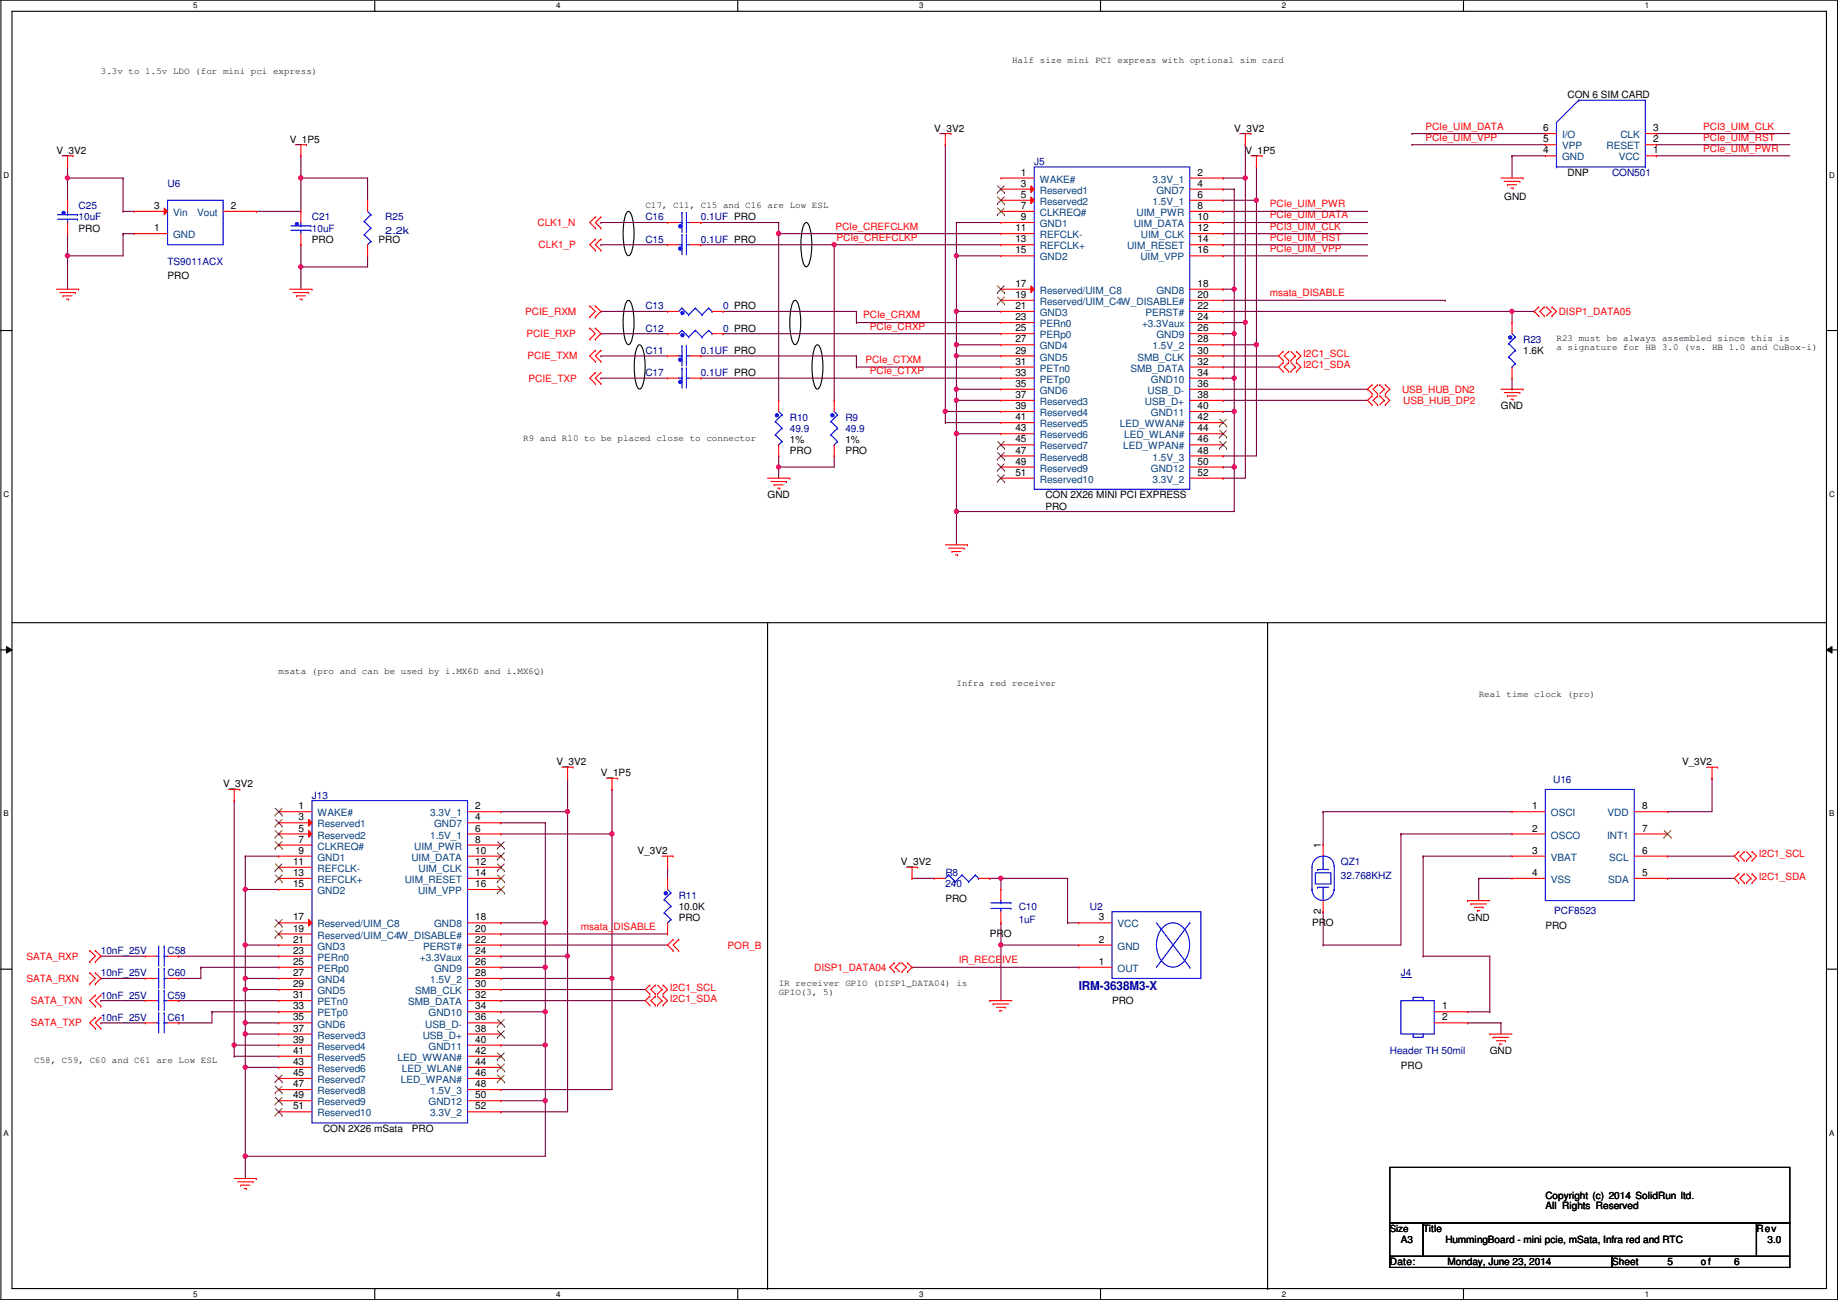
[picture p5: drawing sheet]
<svg xmlns="http://www.w3.org/2000/svg" width="420mm" height="297mm" viewBox="0 0 420 297" stroke-linecap="round" stroke-linejoin="round" font-family="sans-serif">
<defs><g id="words">
<text font-size="2.8" fill="#000080" x="246.6" y="226.2">IRM-3638M3-X</text>
<g font-size="2.3">
<text x="358.3" y="22.4">CON 6 SIM CARD</text>
<text x="352.8" y="30">6</text>
<text x="377.9" y="30">3</text>
<text x="12.9" y="35.1">V_3V2</text>
<text x="66.2" y="32.6">V_1P5</text>
<text x="213.6" y="30.1">V_3V2</text>
<text x="282.1" y="30.1">V_3V2</text>
<text x="284.7" y="35.1">V_1P5</text>
<text x="352.8" y="35.1">4</text>
<text x="352.8" y="32.5">5</text>
<text x="377.9" y="35.1">1</text>
<text x="377.9" y="32.5">2</text>
<text x="233.4" y="40.1">1</text>
<text x="273.8" y="40.1">2</text>
<text x="358.3" y="40.2">DNP</text>
<text x="35.3" y="47.8">3</text>
<text x="52.8" y="47.8">2</text>
<text x="233.4" y="42.7">3</text>
<text x="233.4" y="45.2">5</text>
<text x="233.4" y="47.8">7</text>
<text x="273.8" y="42.7">4</text>
<text x="273.8" y="45.2">6</text>
<text x="273.8" y="47.8">8</text>
<text x="343.9" y="45.8">GND</text>
<text x="18" y="52.9">PRO</text>
<text x="35.3" y="52.8">1</text>
<text x="232.1" y="52.8">11</text>
<text x="233.4" y="50.3">9</text>
<text x="273.8" y="50.3">10</text>
<text x="273.8" y="52.8">12</text>
<text x="71.3" y="55.5">PRO</text>
<text x="86.6" y="55.5">PRO</text>
<text x="232.1" y="55.4">13</text>
<text x="232.1" y="57.9">15</text>
<text x="273.8" y="55.4">14</text>
<text x="273.8" y="57.9">16</text>
<text x="38.3" y="63.8">PRO</text>
<text x="232.1" y="65.5">17</text>
<text x="273.8" y="65.5">18</text>
<text x="232.1" y="68.1">19</text>
<text x="232.1" y="70.6">21</text>
<text x="273.8" y="68.1">20</text>
<text x="273.8" y="70.6">22</text>
<text x="232.1" y="73.2">23</text>
<text x="232.1" y="75.7">25</text>
<text x="273.8" y="73.2">24</text>
<text x="273.8" y="75.7">26</text>
<text x="232.1" y="78.2">27</text>
<text x="232.1" y="80.8">29</text>
<text x="232.1" y="83.3">31</text>
<text x="273.8" y="78.2">28</text>
<text x="273.8" y="80.8">30</text>
<text x="273.8" y="83.3">32</text>
<text x="348.2" y="80.9">1.6K</text>
<text x="232.1" y="85.9">33</text>
<text x="232.1" y="88.4">35</text>
<text x="273.8" y="85.9">34</text>
<text x="273.8" y="88.4">36</text>
<text x="232.1" y="90.9">37</text>
<text x="232.1" y="93.5">39</text>
<text x="273.8" y="90.9">38</text>
<text x="273.8" y="93.5">40</text>
<text x="343.1" y="93.6">GND</text>
<text x="180.5" y="101.2">1%</text>
<text x="193.2" y="101.2">1%</text>
<text x="232.1" y="96">41</text>
<text x="232.1" y="98.6">43</text>
<text x="232.1" y="101.1">45</text>
<text x="273.8" y="96">42</text>
<text x="273.8" y="98.6">44</text>
<text x="273.8" y="101.1">46</text>
<text x="180.5" y="103.7">PRO</text>
<text x="193.2" y="103.7">PRO</text>
<text x="232.1" y="103.6">47</text>
<text x="232.1" y="106.2">49</text>
<text x="273.8" y="103.6">48</text>
<text x="273.8" y="106.2">50</text>
<text x="175.5" y="113.9">GND</text>
<text x="232.1" y="108.7">51</text>
<text x="239" y="113.9">CON 2X26 MINI PCI EXPRESS</text>
<text x="273.8" y="108.7">52</text>
<text x="239" y="116.4">PRO</text>
<text x="51" y="179.9">V_3V2</text>
<text x="127.2" y="174.8">V_3V2</text>
<text x="137.4" y="177.4">V_1P5</text>
<text x="384.5" y="174.8">V_3V2</text>
<text x="68.3" y="184.9">1</text>
<text x="108.7" y="184.9">2</text>
<text x="350.2" y="184.9">1</text>
<text x="375.4" y="184.9">8</text>
<text x="68.3" y="187.5">3</text>
<text x="68.3" y="190">5</text>
<text x="108.7" y="187.5">4</text>
<text x="108.7" y="190">6</text>
<text x="350.2" y="190">2</text>
<text x="375.4" y="190">7</text>
<text x="67" y="197.6">11</text>
<text x="68.3" y="192.5">7</text>
<text x="68.3" y="195.1">9</text>
<text x="108.7" y="192.5">8</text>
<text x="108.7" y="195.1">10</text>
<text x="108.7" y="197.6">12</text>
<text x="145.7" y="195.2">V_3V2</text>
<text x="205.9" y="197.7">V_3V2</text>
<text x="301.9" y="193.8" transform="rotate(-90 301.9 193.8)">1</text>
<text x="350.2" y="195.1">3</text>
<text x="375.4" y="195.1">6</text>
<text x="67" y="200.2">13</text>
<text x="67" y="202.7">15</text>
<text x="108.7" y="200.2">14</text>
<text x="108.7" y="202.7">16</text>
<text x="350.2" y="200.2">4</text>
<text x="375.4" y="200.2">5</text>
<text x="155.1" y="207.9">10.0K</text>
<text x="216.1" y="206.1">PRO</text>
<text x="301.9" y="208.8" transform="rotate(-90 301.9 208.8)">2</text>
<text x="67" y="210.3">17</text>
<text x="67" y="212.9">19</text>
<text x="67" y="215.4">21</text>
<text x="108.7" y="210.3">18</text>
<text x="108.7" y="212.9">20</text>
<text x="108.7" y="215.4">22</text>
<text x="155.1" y="210.4">PRO</text>
<text x="226.3" y="214.2">PRO</text>
<text x="251.2" y="210.3">3</text>
<text x="251.2" y="215.4">2</text>
<text x="299.9" y="211.7">PRO</text>
<text x="335.5" y="210.4">GND</text>
<text x="353.3" y="212.2">PRO</text>
<text x="67" y="217.9">23</text>
<text x="67" y="220.5">25</text>
<text x="108.7" y="217.9">24</text>
<text x="108.7" y="220.5">26</text>
<text x="251.2" y="220.5">1</text>
<text x="67" y="223">27</text>
<text x="67" y="225.6">29</text>
<text x="108.7" y="223">28</text>
<text x="108.7" y="225.6">30</text>
<text x="67" y="228.1">31</text>
<text x="67" y="230.6">33</text>
<text x="67" y="233.2">35</text>
<text x="108.7" y="228.1">32</text>
<text x="108.7" y="230.6">34</text>
<text x="108.7" y="233.2">36</text>
<text x="254.2" y="229.4">PRO</text>
<text x="329.6" y="230.6">1</text>
<text x="329.6" y="233.2">2</text>
<text x="67" y="235.7">37</text>
<text x="67" y="238.3">39</text>
<text x="108.7" y="235.7">38</text>
<text x="108.7" y="238.3">40</text>
<text x="67" y="240.8">41</text>
<text x="67" y="243.3">43</text>
<text x="67" y="245.9">45</text>
<text x="108.7" y="240.8">42</text>
<text x="108.7" y="243.3">44</text>
<text x="108.7" y="245.9">46</text>
<text x="320.2" y="244.2">PRO</text>
<text x="340.6" y="240.9">GND</text>
<text x="67" y="248.4">47</text>
<text x="67" y="251">49</text>
<text x="108.7" y="248.4">48</text>
<text x="108.7" y="251">50</text>
<text x="67" y="253.5">51</text>
<text x="108.7" y="253.5">52</text>
<text x="73.9" y="258.7">CON 2X26 mSata</text>
<text x="94.2" y="258.7">PRO</text>
<text x="353.3" y="273.9">Copyright (c) 2014 SolidRun ltd.</text>
<text x="325.3" y="281.5">Title</text>
<text x="353.3" y="276.3">All Rights Reserved</text>
<text x="401.5" y="281.5">Rev</text>
<text x="320.2" y="284.1">A3</text>
<text x="330.4" y="284.1">HummingBoard - mini pcie, mSata, Infra red and RTC</text>
<text x="404.1" y="284.1">3.0</text>
<text x="317.7" y="289.1">Date:</text>
<text x="330.9" y="289.1">Monday, June 23, 2014</text>
<text x="368.5" y="289.1">Sheet</text>
<text x="381.2" y="289.1">5</text>
<text x="388.8" y="289.1">of</text>
<text x="396.4" y="289.1">6</text>
</g>
<g font-size="2.3" fill="#f00">
<text x="325.8" y="29.6">PCIe_UIM_DATA</text>
<text x="389.3" y="29.6">PCI3_UIM_CLK</text>
<text x="325.8" y="32.1">PCIe_UIM_VPP</text>
<text x="389.3" y="32.1">PCIe_UIM_RST</text>
<text x="389.3" y="34.7">PCIe_UIM_PWR</text>
<text x="290.3" y="47.4">PCIe_UIM_PWR</text>
<text x="122.9" y="51.6">CLK1_N</text>
<text x="191" y="52.5">PCIe_CREFCLKM</text>
<text x="290.3" y="49.9">PCIe_UIM_DATA</text>
<text x="290.3" y="52.5">PCI3_UIM_CLK</text>
<text x="123.1" y="56.7">CLK1_P</text>
<text x="191.2" y="55">PCIe_CREFCLKP</text>
<text x="290.3" y="57.5">PCIe_UIM_VPP</text>
<text x="290.3" y="55">PCIe_UIM_RST</text>
<text x="120.1" y="72">PCIE_RXM</text>
<text x="290.3" y="67.7">msata_DISABLE</text>
<text x="356.3" y="72">DISP1_DATA05</text>
<text x="120.3" y="77">PCIE_RXP</text>
<text x="197.3" y="72.8">PCIe_CRXM</text>
<text x="198.8" y="75.3">PCIe_CRXP</text>
<text x="120.6" y="82.1">PCIE_TXM</text>
<text x="197.8" y="82.9">PCIe_CTXM</text>
<text x="297.9" y="81.6">I2C1_SCL</text>
<text x="120.9" y="87.2">PCIE_TXP</text>
<text x="198.8" y="85.5">PCIe_CTXP</text>
<text x="297.9" y="84.2">I2C1_SDA</text>
<text x="320.5" y="89.7">USB_HUB_DN2</text>
<text x="320.7" y="92.3">USB_HUB_DP2</text>
<text x="402" y="195.9">I2C1_SCL</text>
<text x="402" y="201">I2C1_SDA</text>
<text x="132.8" y="212.5">msata_DISABLE</text>
<text x="6" y="219.3">SATA_RXP</text>
<text x="166.3" y="216.7">POR_B</text>
<text x="186.1" y="221.8">DISP1_DATA04</text>
<text x="219.1" y="220.1">IR_RECEIVE</text>
<text x="6" y="224.4">SATA_RXN</text>
<text x="153.1" y="226.4">I2C1_SCL</text>
<text x="7.1" y="229.4">SATA_TXN</text>
<text x="153.1" y="228.9">I2C1_SDA</text>
<text x="7.1" y="234.5">SATA_TXP</text>
</g>
<g font-size="2.3" fill="#004080">
<text x="357.1" y="34.1">VPP</text>
<text x="357.1" y="31.6">I/O</text>
<text x="367.2" y="34.1">RESET</text>
<text x="370.4" y="31.6">CLK</text>
<text x="237.7" y="41.7">WAKE#</text>
<text x="263.5" y="41.7">3.3V_1</text>
<text x="357.1" y="36.7">GND</text>
<text x="370" y="36.7">VCC</text>
<text x="237.7" y="44.3">Reserved1</text>
<text x="237.7" y="46.8">Reserved2</text>
<text x="263.5" y="46.8">1.5V_1</text>
<text x="264.4" y="44.3">GND7</text>
<text x="39.6" y="49.4">Vin</text>
<text x="45.1" y="49.4">Vout</text>
<text x="237.7" y="49.4">CLKREQ#</text>
<text x="237.7" y="51.9">GND1</text>
<text x="259.2" y="51.9">UIM_DATA</text>
<text x="259.8" y="49.4">UIM_PWR</text>
<text x="39.6" y="54.4">GND</text>
<text x="237.7" y="54.4">REFCLK-</text>
<text x="237.7" y="57">REFCLK+</text>
<text x="237.7" y="59.5">GND2</text>
<text x="257.6" y="57">UIM_RESET</text>
<text x="260.7" y="59.5">UIM_VPP</text>
<text x="260.8" y="54.4">UIM_CLK</text>
<text x="237.7" y="67.1">Reserved/UIM_C8</text>
<text x="237.7" y="69.7">Reserved/UIM_C4W_DISABLE#</text>
<text x="264.4" y="67.1">GND8</text>
<text x="237.7" y="72.2">GND3</text>
<text x="237.7" y="74.8">PERn0</text>
<text x="237.7" y="77.3">PERp0</text>
<text x="261.1" y="74.8">+3.3Vaux</text>
<text x="261.8" y="72.2">PERST#</text>
<text x="264.4" y="77.3">GND9</text>
<text x="237.7" y="79.8">GND4</text>
<text x="237.7" y="82.4">GND5</text>
<text x="260" y="82.4">SMB_CLK</text>
<text x="263.5" y="79.8">1.5V_2</text>
<text x="237.7" y="84.9">PETn0</text>
<text x="237.7" y="87.5">PETp0</text>
<text x="258.4" y="84.9">SMB_DATA</text>
<text x="263.1" y="87.5">GND10</text>
<text x="237.7" y="90">GND6</text>
<text x="237.7" y="92.5">Reserved3</text>
<text x="237.7" y="95.1">Reserved4</text>
<text x="261.7" y="92.5">USB_D+</text>
<text x="262.3" y="90">USB_D-</text>
<text x="263.1" y="95.1">GND11</text>
<text x="237.7" y="97.6">Reserved5</text>
<text x="237.7" y="100.2">Reserved6</text>
<text x="256" y="97.6">LED_WWAN#</text>
<text x="257" y="100.2">LED_WLAN#</text>
<text x="237.7" y="102.7">Reserved7</text>
<text x="237.7" y="105.2">Reserved8</text>
<text x="237.7" y="107.8">Reserved9</text>
<text x="256.7" y="102.7">LED_WPAN#</text>
<text x="263.1" y="107.8">GND12</text>
<text x="263.5" y="105.2">1.5V_3</text>
<text x="237.7" y="110.3">Reserved10</text>
<text x="263.5" y="110.3">3.3V_2</text>
<text x="72.6" y="186.5">WAKE#</text>
<text x="72.6" y="189.1">Reserved1</text>
<text x="72.6" y="191.6">Reserved2</text>
<text x="98.4" y="186.5">3.3V_1</text>
<text x="98.4" y="191.6">1.5V_1</text>
<text x="99.3" y="189.1">GND7</text>
<text x="354.5" y="186.5">OSCI</text>
<text x="354.5" y="191.6">OSCO</text>
<text x="367.4" y="191.6">INT1</text>
<text x="367.5" y="186.5">VDD</text>
<text x="72.6" y="194.1">CLKREQ#</text>
<text x="72.6" y="196.7">GND1</text>
<text x="94.1" y="196.7">UIM_DATA</text>
<text x="94.7" y="194.1">UIM_PWR</text>
<text x="354.5" y="196.7">VBAT</text>
<text x="367.9" y="196.7">SCL</text>
<text x="72.6" y="199.2">REFCLK-</text>
<text x="72.6" y="201.8">REFCLK+</text>
<text x="92.5" y="201.8">UIM_RESET</text>
<text x="95.7" y="199.2">UIM_CLK</text>
<text x="354.5" y="201.8">VSS</text>
<text x="367.6" y="201.8">SDA</text>
<text x="72.6" y="204.3">GND2</text>
<text x="95.6" y="204.3">UIM_VPP</text>
<text x="72.6" y="211.9">Reserved/UIM_C8</text>
<text x="72.6" y="214.5">Reserved/UIM_C4W_DISABLE#</text>
<text x="99.3" y="211.9">GND8</text>
<text x="255.5" y="211.9">VCC</text>
<text x="72.6" y="217">GND3</text>
<text x="72.6" y="219.5">PERn0</text>
<text x="96" y="219.5">+3.3Vaux</text>
<text x="96.7" y="217">PERST#</text>
<text x="255.5" y="217">GND</text>
<text x="72.6" y="222.1">PERp0</text>
<text x="72.6" y="224.6">GND4</text>
<text x="72.6" y="227.2">GND5</text>
<text x="94.9" y="227.2">SMB_CLK</text>
<text x="98.4" y="224.6">1.5V_2</text>
<text x="99.3" y="222.1">GND9</text>
<text x="255.5" y="222.1">OUT</text>
<text x="72.6" y="229.7">PETn0</text>
<text x="72.6" y="232.2">PETp0</text>
<text x="93.3" y="229.7">SMB_DATA</text>
<text x="98" y="232.2">GND10</text>
<text x="72.6" y="234.8">GND6</text>
<text x="72.6" y="237.3">Reserved3</text>
<text x="72.6" y="239.9">Reserved4</text>
<text x="96.6" y="237.3">USB_D+</text>
<text x="97.2" y="234.8">USB_D-</text>
<text x="98" y="239.9">GND11</text>
<text x="72.6" y="242.4">Reserved5</text>
<text x="72.6" y="244.9">Reserved6</text>
<text x="90.9" y="242.4">LED_WWAN#</text>
<text x="91.9" y="244.9">LED_WLAN#</text>
<text x="72.6" y="247.5">Reserved7</text>
<text x="72.6" y="250">Reserved8</text>
<text x="91.6" y="247.5">LED_WPAN#</text>
<text x="98.4" y="250">1.5V_3</text>
<text x="72.6" y="252.6">Reserved9</text>
<text x="72.6" y="255.1">Reserved10</text>
<text x="98" y="252.6">GND12</text>
<text x="98.4" y="255.1">3.3V_2</text>
</g>
<g font-size="2.3" fill="#000080">
<text x="236.4" y="37.7">J5</text>
<text x="368.5" y="40.2">CON501</text>
<text x="18" y="47.8">C25</text>
<text x="38.3" y="42.8">U6</text>
<text x="18" y="50.4">10uF</text>
<text x="71.3" y="50.4">C21</text>
<text x="71.3" y="52.9">10uF</text>
<text x="88.1" y="50.4">R25</text>
<text x="88.1" y="53.4">2.2k</text>
<text x="147.5" y="50.4">C16</text>
<text x="160.2" y="50.4">0.1UF PRO</text>
<text x="147.5" y="55.5">C15</text>
<text x="160.2" y="55.5">0.1UF PRO</text>
<text x="38.3" y="60.5">TS9011ACX</text>
<text x="147.5" y="70.7">C13</text>
<text x="165.3" y="70.7">0 PRO</text>
<text x="147.5" y="75.8">C12</text>
<text x="165.3" y="75.8">0 PRO</text>
<text x="147.5" y="80.9">C11</text>
<text x="160.2" y="80.9">0.1UF PRO</text>
<text x="348.2" y="78.3">R23</text>
<text x="147.5" y="85.9">C17</text>
<text x="160.2" y="85.9">0.1UF PRO</text>
<text x="180.5" y="96.1">R10</text>
<text x="180.5" y="98.6">49.9</text>
<text x="193.2" y="96.1">R9</text>
<text x="193.2" y="98.6">49.9</text>
<text x="355" y="178.9">U16</text>
<text x="71.3" y="182.5">J13</text>
<text x="306.5" y="197.7">QZ1</text>
<text x="216.1" y="200.2">R8</text>
<text x="216.1" y="202.8">240</text>
<text x="306.5" y="200.7">32.768KHZ</text>
<text x="155.1" y="205.3">R11</text>
<text x="232.9" y="207.9">C10</text>
<text x="249.1" y="207.9">U2</text>
<text x="355.3" y="208.9">PCF8523</text>
<text x="232.9" y="210.9">1uF</text>
<text x="23.1" y="218">10nF_25V</text>
<text x="38.3" y="218">C58</text>
<text x="23.1" y="223.1">10nF_25V</text>
<text x="38.3" y="223.1">C60</text>
<text x="320.2" y="223.1">J4</text>
<text x="23.1" y="233.3">10nF_25V</text>
<text x="23.1" y="228.2">10nF_25V</text>
<text x="38.3" y="233.3">C61</text>
<text x="38.3" y="228.2">C59</text>
<text x="317.7" y="240.9">Header TH 50mil</text>
</g>
<text font-size="2.2" x="317.7" y="281.5">Size</text>
<g font-size="2.1">
<text x="23.1" y="16.9">3.3v to 1.5v LDO (for mini pci express)</text>
<text x="231.3" y="14.4">Half size mini PCI express with optional sim card</text>
<text x="147.5" y="47.4">C17, C11, C15 and C16 are Low ESL</text>
<text x="355.8" y="77.9">R23 must be always assembled since this is</text>
<text x="355.8" y="80">a signature for HB 3.0 (vs. HB 1.0 and CuBox-i)</text>
<text x="119.6" y="100.8">R9 and R10 to be placed close to connector</text>
<text x="63.7" y="154.1">msata (pro and can be used by i.MX6D and i.MX6Q)</text>
<text x="218.6" y="156.6">Infra red receiver</text>
<text x="338" y="159.2">Real time clock (pro)</text>
<text x="178" y="225.2">IR receiver GPIO (DISP1_DATA04) is</text>
<text x="178" y="227.3">GPIO(3, 5)</text>
<text x="7.8" y="243">C58, C59, C60 and C61 are Low ESL</text>
</g>
<g font-size="1.8">
<text x="44.2" y="1.9">5</text>
<text x="127.1" y="1.9">4</text>
<text x="210.1" y="1.9">3</text>
<text x="293" y="1.9">2</text>
<text x="376" y="1.9">1</text>
<text x=".8" y="40.6">D</text>
<text x="418.2" y="40.6">D</text>
<text x=".8" y="113.6">C</text>
<text x="418.2" y="113.6">C</text>
<text x=".8" y="186.6">B</text>
<text x="418.2" y="186.6">B</text>
<text x=".8" y="259.5">A</text>
<text x="418.2" y="259.5">A</text>
<text x="44.2" y="296.3">5</text>
<text x="127.1" y="296.3">4</text>
<text x="210.1" y="296.3">3</text>
<text x="293" y="296.3">2</text>
<text x="376" y="296.3">1</text>
</g>
</g></defs>
<path d="M.2 0h419.9v297h-419.9zM2.7 2.6h414.8v291.8h-414.8z" fill="none" stroke="#000" stroke-width=".25"/>
<g fill="#fff">
<path d="M44.2 .3h1v2h-1z"/>
<path d="M44.2 294.7h1v2h-1z"/>
</g>
<path d="M85.7 0v2.6M85.7 294.4v2.6" fill="none" stroke="#000" stroke-width=".25"/>
<g fill="#fff">
<path d="M127.1 .3h1v2h-1z"/>
<path d="M127.1 294.7h1v2h-1z"/>
</g>
<path d="M168.6 0v2.6M168.6 294.4v2.6" fill="none" stroke="#000" stroke-width=".25"/>
<g fill="#fff">
<path d="M210.1 .3h1v2h-1z"/>
<path d="M210.1 294.7h1v2h-1z"/>
</g>
<path d="M251.6 0v2.6M251.6 294.4v2.6" fill="none" stroke="#000" stroke-width=".25"/>
<g fill="#fff">
<path d="M293 .3h1v2h-1z"/>
<path d="M293 294.7h1v2h-1z"/>
</g>
<path d="M334.5 0v2.6M334.5 294.4v2.6" fill="none" stroke="#000" stroke-width=".25"/>
<g fill="#fff">
<path d="M376 .3h1v2h-1z"/>
<path d="M376 294.7h1v2h-1z"/>
<path d="M.8 39h1.3v2h-1.3z"/>
<path d="M418.2 39h1.2v2h-1.2z"/>
<path d="M.8 112h1.3v2h-1.3z"/>
<path d="M418.2 112h1.2v2h-1.2z"/>
</g>
<path d="M.2 75.5h2.5M417.5 75.5h2.6" fill="none" stroke="#000" stroke-width=".25"/>
<g fill="#fff">
<path d="M.8 185h1.2v1.9h-1.2z"/>
<path d="M418.2 185h1.1v1.9h-1.1z"/>
</g>
<path d="M.2 148.5h2.5M417.5 148.5h2.6" fill="none" stroke="#000" stroke-width=".25"/>
<path d="M1.5 147.7l1.2 .8-1.2 .7zM417.5 148.5l1.3-.8v1.5z" fill="#000"/>
<path d="M1.5 147.7l1.2 .8-1.2 .7zM417.5 148.5l1.3-.8v1.5z" fill="none" stroke="#000" stroke-width=".23"/>
<g fill="#fff">
<path d="M.8 257.9h1.2v2h-1.2z"/>
<path d="M418.2 257.9h1.1v2h-1.1z"/>
</g>
<g fill="none" stroke="#000" stroke-width=".25">
<path d="M143.4 48.4l.3-.1a3.6 3.6 0 0 1 1.1 3.1 13.7 13.7 0 0 1-.6 6.6l-.5 .4a1.71 1.71 0 0 1-.9-1.5 15.4 15.4 0 0 1 .4-8.2zM184.1 50.9l.2-.1a3.6 3.6 0 0 1 1.2 3.1 13.7 13.7 0 0 1-.7 6.7l-.5 .4a1.71 1.71 0 0 1-.9-1.5 15.4 15.4 0 0 1 .4-8.3zM143.4 68.7l.3-.1a3.6 3.6 0 0 1 1.1 3.1 13.7 13.7 0 0 1-.6 6.6l-.5 .4a1.71 1.71 0 0 1-.9-1.5 15.4 15.4 0 0 1 .4-8.2zM146 78.9l.2-.1a3.6 3.6 0 0 1 1.2 3.1 13.7 13.7 0 0 1-.7 6.6l-.5 .4a1.71 1.71 0 0 1-.9-1.5 15.4 15.4 0 0 1 .4-8.2zM181.5 68.7l.3-.1a3.6 3.6 0 0 1 1.1 3.1 13.7 13.7 0 0 1-.6 6.6l-.5 .4a1.71 1.71 0 0 1-.9-1.5 15.4 15.4 0 0 1 .4-8.2zM186.6 78.9l.2-.1a3.6 3.6 0 0 1 1.2 3.1 13.7 13.7 0 0 1-.7 6.6l-.5 .4a1.71 1.71 0 0 1-.8-1.5 15.4 15.4 0 0 1 .4-8.2zM2.7 142.3h414.8M175.5 142.3v152.1M289.8 142.3v152.1M417.5 142.3h.1M.2 221.4h2.5M417.5 221.4h2.6"/>
<path d="M175.5 294.4h.1M289.8 294.4h.1"/>
</g>
<path d="M23.1 218.5h.1M23.1 218.5h10.1M23.1 223.6h.1M23.1 233.7h.1M23.1 228.6h.1M23.1 223.6h10.1M23.1 233.7h10.1M23.1 228.6h10.1M56.1 223.6h.1M56.1 223.6h7.6M56.1 223.6v2.5" fill="none" stroke="#800040" stroke-width=".25"/>
<circle cx="56.1" cy="226.1" r=".49" fill="#f0f"/>
<circle cx="56.1" cy="226.1" r=".49" fill="none" stroke="#f0f" stroke-width=".25"/>
<circle cx="56.1" cy="223.5" r=".49" fill="#f0f"/>
<circle cx="56.1" cy="223.5" r=".49" fill="none" stroke="#f0f" stroke-width=".25"/>
<path d="M56.1 226.1h.1M56.1 226.1h7.6M56.1 226.1v7.6" fill="none" stroke="#800040" stroke-width=".25"/>
<circle cx="56.1" cy="233.7" r=".49" fill="#f0f"/>
<circle cx="56.1" cy="233.7" r=".49" fill="none" stroke="#f0f" stroke-width=".25"/>
<path d="M56.1 215.9h.1M56.1 203.2h.1M56.1 203.2v20.4M56.1 215.9h7.6M56.1 203.2h7.6M56.1 233.7h.1M56.1 233.7h7.6M56.1 233.7v2.6" fill="none" stroke="#800040" stroke-width=".25"/>
<circle cx="56.1" cy="215.9" r=".49" fill="#f0f"/>
<circle cx="56.1" cy="215.9" r=".49" fill="none" stroke="#f0f" stroke-width=".25"/>
<circle cx="56.1" cy="203.2" r=".49" fill="#f0f"/>
<circle cx="56.1" cy="203.2" r=".49" fill="none" stroke="#f0f" stroke-width=".25"/>
<path d="M56.1 195.6h.1M56.1 195.6h7.6M56.1 195.6v7.6M114.5 188h.1M114.5 188h10.2M124.7 188h.1M124.7 188v22.9" fill="none" stroke="#800040" stroke-width=".25"/>
<circle cx="124.6" cy="210.8" r=".49" fill="#f0f"/>
<circle cx="124.6" cy="210.8" r=".49" fill="none" stroke="#f0f" stroke-width=".25"/>
<path d="M56.1 264.2h.1M56.1 264.2h68.6" fill="none" stroke="#800040" stroke-width=".25"/>
<circle cx="56.1" cy="264.2" r=".49" fill="#f0f"/>
<circle cx="56.1" cy="264.2" r=".49" fill="none" stroke="#f0f" stroke-width=".25"/>
<path d="M114.5 210.9h.1M114.5 210.9h10.2M124.7 210.9h.1M124.7 210.9v20.3M114.5 221h.1M114.5 221h10.2M124.7 221h.1M56.1 264.2h.1M56.1 264.2v5.1" fill="none" stroke="#800040" stroke-width=".25"/>
<circle cx="124.6" cy="231.2" r=".49" fill="#f0f"/>
<circle cx="124.6" cy="231.2" r=".49" fill="none" stroke="#f0f" stroke-width=".25"/>
<circle cx="124.6" cy="221" r=".49" fill="#f0f"/>
<circle cx="124.6" cy="221" r=".49" fill="none" stroke="#f0f" stroke-width=".25"/>
<path d="M114.5 231.2h.1M114.5 238.8h.1M114.5 231.2h10.2M124.7 231.2h.1M124.7 231.2v7.6h-10.2M124.7 251.5h.1M124.7 251.5v12.7" fill="none" stroke="#800040" stroke-width=".25"/>
<circle cx="124.6" cy="251.5" r=".49" fill="#f0f"/>
<circle cx="124.6" cy="251.5" r=".49" fill="none" stroke="#f0f" stroke-width=".25"/>
<path d="M129.7 177.8h.1M129.7 177.8v7.7h-15.2M114.5 185.5h.1M139.9 180.4h.1M139.9 180.4v10.1M114.5 251.5h.1M114.5 251.5h10.2" fill="none" stroke="#800040" stroke-width=".25"/>
<circle cx="139.9" cy="190.5" r=".49" fill="#f0f"/>
<circle cx="139.9" cy="190.5" r=".49" fill="none" stroke="#f0f" stroke-width=".25"/>
<path d="M114.5 190.5h.1M114.5 190.5h25.4M129.7 185.5h.1M129.7 185.5v33" fill="none" stroke="#800040" stroke-width=".25"/>
<circle cx="129.7" cy="185.4" r=".49" fill="#f0f"/>
<circle cx="129.7" cy="185.4" r=".49" fill="none" stroke="#f0f" stroke-width=".25"/>
<path d="M139.9 190.5h.1M139.9 190.5v58.5M114.5 218.5h.1M114.5 218.5h15.2M114.5 223.6h.1M114.5 223.6h25.4M139.9 223.6h.1" fill="none" stroke="#800040" stroke-width=".25"/>
<circle cx="139.9" cy="223.5" r=".49" fill="#f0f"/>
<circle cx="139.9" cy="223.5" r=".49" fill="none" stroke="#f0f" stroke-width=".25"/>
<path d="M129.7 218.5h.1M129.7 218.5v35.5M114.5 249h.1M114.5 249h25.4" fill="none" stroke="#800040" stroke-width=".25"/>
<circle cx="129.7" cy="218.5" r=".49" fill="#f0f"/>
<circle cx="129.7" cy="218.5" r=".49" fill="none" stroke="#f0f" stroke-width=".25"/>
<g fill="none" stroke="#800040" stroke-width=".25">
<path d="M218.6 50.8h.1M218.6 50.8h10.2M218.6 50.8v7.7M53.5 238.8h.1M53.5 238.8h10.2M56.1 236.3h.1M56.1 236.3h7.6M114.5 226.1h.1M114.5 228.6h.1M114.5 226.1h33M114.5 228.6h33M53.5 241.3h.1"/>
<path d="M53.5 241.3h10.2M114.5 254h.1M114.5 254h15.2"/>
</g>
<circle cx="218.6" cy="58.4" r=".49" fill="#f0f"/>
<circle cx="218.6" cy="58.4" r=".49" fill="none" stroke="#f0f" stroke-width=".25"/>
<path d="M218.6 58.5h.1M218.6 58.5h10.2M218.6 58.5v20.3M218.6 71.2h.1M218.6 71.2h10.2" fill="none" stroke="#800040" stroke-width=".25"/>
<circle cx="218.6" cy="78.8" r=".49" fill="#f0f"/>
<circle cx="218.6" cy="78.8" r=".49" fill="none" stroke="#f0f" stroke-width=".25"/>
<circle cx="218.6" cy="71.1" r=".49" fill="#f0f"/>
<circle cx="218.6" cy="71.1" r=".49" fill="none" stroke="#f0f" stroke-width=".25"/>
<path d="M218.6 78.8h.1M218.6 78.8h10.2M218.6 78.8v2.5M218.6 81.3h.1M218.6 81.3h10.2" fill="none" stroke="#800040" stroke-width=".25"/>
<circle cx="218.6" cy="81.3" r=".49" fill="#f0f"/>
<circle cx="218.6" cy="81.3" r=".49" fill="none" stroke="#f0f" stroke-width=".25"/>
<path d="M218.6 81.3h.1M218.6 88.9h.1M218.6 81.3v10.2M218.6 88.9h10.2" fill="none" stroke="#800040" stroke-width=".25"/>
<circle cx="218.6" cy="88.9" r=".49" fill="#f0f"/>
<circle cx="218.6" cy="88.9" r=".49" fill="none" stroke="#f0f" stroke-width=".25"/>
<path d="M279.6 43.2h.1M279.6 43.2h2.5M282.1 66.1h.1M282.1 66.1v10.1M218.6 116.9h.1M218.6 116.9h63.5" fill="none" stroke="#800040" stroke-width=".25"/>
<circle cx="218.6" cy="116.9" r=".49" fill="#f0f"/>
<circle cx="218.6" cy="116.9" r=".49" fill="none" stroke="#f0f" stroke-width=".25"/>
<path d="M279.6 66.1h.1M279.6 76.2h.1M279.6 66.1h2.5M279.6 76.2h2.5M282.1 94h.1M282.1 94v12.7" fill="none" stroke="#800040" stroke-width=".25"/>
<circle cx="282.1" cy="94" r=".49" fill="#f0f"/>
<circle cx="282.1" cy="94" r=".49" fill="none" stroke="#f0f" stroke-width=".25"/>
<path d="M279.6 86.4h.1M279.6 86.4h2.5M279.6 106.7h.1M279.6 106.7h2.5M282.1 106.7h.1M282.1 106.7v10.2" fill="none" stroke="#800040" stroke-width=".25"/>
<circle cx="282.1" cy="106.7" r=".49" fill="#f0f"/>
<circle cx="282.1" cy="106.7" r=".49" fill="none" stroke="#f0f" stroke-width=".25"/>
<path d="M284.7 40.7h.1M284.7 40.7v68.6M279.6 78.8h.1M279.6 78.8h7.6M284.7 73.7h.1M287.2 78.8h.1M287.2 78.8v25.4h-7.6M279.6 94h.1M279.6 94h2.5M218.6 116.9h.1M218.6 116.9v7.6M279.6 104.2h.1" fill="none" stroke="#800040" stroke-width=".25"/>
<circle cx="284.7" cy="73.7" r=".49" fill="#f0f"/>
<circle cx="284.7" cy="73.7" r=".49" fill="none" stroke="#f0f" stroke-width=".25"/>
<path d="M178 50.8h.1M178 53.4h.1M178 50.8v2.6M178 53.4h50.8M279.6 109.3h.1M279.6 109.3h5.1" fill="none" stroke="#800040" stroke-width=".25"/>
<circle cx="178" cy="53.4" r=".49" fill="#f0f"/>
<circle cx="178" cy="53.4" r=".49" fill="none" stroke="#f0f" stroke-width=".25"/>
<path d="M160.2 55.9h.1M160.2 55.9h30.5M178 53.4h.1M178 53.4v38.1M190.7 55.9h.1M190.7 55.9v35.6M165.3 71.2h.1M165.3 71.2h30.5M178 106.7h.1M178 106.7v2.6M178 106.7h12.7" fill="none" stroke="#800040" stroke-width=".25"/>
<circle cx="178" cy="106.7" r=".49" fill="#f0f"/>
<circle cx="178" cy="106.7" r=".49" fill="none" stroke="#f0f" stroke-width=".25"/>
<path d="M137.4 50.8h.1M137.4 55.9h.1M137.4 50.8h15.2M137.4 55.9h15.2M160.2 50.8h.1M160.2 50.8h17.8M190.7 55.9h.1M190.7 55.9h38.1M190.7 104.2h.1M190.7 104.2v2.5" fill="none" stroke="#800040" stroke-width=".25"/>
<circle cx="190.7" cy="55.9" r=".49" fill="#f0f"/>
<circle cx="190.7" cy="55.9" r=".49" fill="none" stroke="#f0f" stroke-width=".25"/>
<g fill="none" stroke="#800040" stroke-width=".25">
<path d="M137.4 76.2h.1M137.4 71.2h.1M137.4 76.2h15.2M137.4 71.2h15.2M165.3 76.2h.1M165.3 76.2h63.5M195.8 71.2h.1M195.8 73.7h.1M195.8 71.2v2.5M195.8 73.7h33M137.4 81.3h.1M137.4 86.4h.1"/>
<path d="M137.4 81.3h15.2M137.4 86.4h15.2M160.2 81.3h.1M160.2 86.4h.1M160.2 81.3h35.6M160.2 86.4h68.6M195.8 83.9h.1M195.8 81.3h.1M195.8 81.3v2.6M195.8 83.9h33M218.6 99.1h.1M218.6 99.1h10.2"/>
<path d="M178 104.2h.1M178 104.2v2.5M40.8 218.5h.1M40.8 218.5h22.9M40.8 228.6h.1M40.8 228.6h22.9M45.9 221h.1M45.9 221h17.8M48.5 231.2h.1M48.5 231.2h15.2M56.1 236.3h.1M56.1 236.3v7.6"/>
</g>
<circle cx="56.1" cy="236.2" r=".49" fill="#f0f"/>
<circle cx="56.1" cy="236.2" r=".49" fill="none" stroke="#f0f" stroke-width=".25"/>
<path d="M53.5 182.9h.1M53.5 182.9v55.9" fill="none" stroke="#800040" stroke-width=".25"/>
<circle cx="53.5" cy="238.8" r=".49" fill="#f0f"/>
<circle cx="53.5" cy="238.8" r=".49" fill="none" stroke="#f0f" stroke-width=".25"/>
<path d="M53.5 238.8h.1M53.5 238.8v2.5M56.1 243.9h.1M56.1 243.9h7.6M56.1 243.9v20.3" fill="none" stroke="#800040" stroke-width=".25"/>
<circle cx="56.1" cy="243.9" r=".49" fill="#f0f"/>
<circle cx="56.1" cy="243.9" r=".49" fill="none" stroke="#f0f" stroke-width=".25"/>
<path d="M218.6 91.5h.1M218.6 91.5h10.2M218.6 91.5v7.6" fill="none" stroke="#800040" stroke-width=".25"/>
<circle cx="218.6" cy="91.5" r=".49" fill="#f0f"/>
<circle cx="218.6" cy="91.5" r=".49" fill="none" stroke="#f0f" stroke-width=".25"/>
<g fill="none" stroke="#800040" stroke-width=".25">
<path d="M284.7 33.1h.1M284.7 33.1v7.6h-5.1M279.6 45.8h.1M279.6 40.7h.1M279.6 45.8h7.6M279.6 73.7h.1M279.6 73.7h5.1M216.1 94h.1M216.1 96.6h.1M216.1 94v2.6M216.1 94h12.7M216.1 96.6h12.7"/>
<path d="M279.6 83.9h.1M279.6 81.3h.1M279.6 83.9h12.7M279.6 81.3h12.7"/>
</g>
<circle cx="284.7" cy="40.7" r=".49" fill="#f0f"/>
<circle cx="284.7" cy="40.7" r=".49" fill="none" stroke="#f0f" stroke-width=".25"/>
<path d="M287.2 38.1h.1M287.2 38.1v7.7M279.6 71.2h66M345.6 71.2h.1" fill="none" stroke="#800040" stroke-width=".25"/>
<circle cx="345.6" cy="71.1" r=".49" fill="#f0f"/>
<circle cx="345.6" cy="71.1" r=".49" fill="none" stroke="#f0f" stroke-width=".25"/>
<path d="M279.6 68.6h50.8M330.4 68.6h.1M114.5 215.9h.1M114.5 213.4h.1M114.5 215.9h38.1M114.5 213.4h38.1M228.8 215.9h.1M228.8 215.9h17.8M228.8 215.9v12.7M244 200.7h.1M244 200.7v10.2" fill="none" stroke="#800040" stroke-width=".25"/>
<circle cx="228.8" cy="215.9" r=".49" fill="#f0f"/>
<circle cx="228.8" cy="215.9" r=".49" fill="none" stroke="#f0f" stroke-width=".25"/>
<path d="M208.5 200.7h.1M208.5 200.7h5.1M226.3 200.7h.1M226.3 200.7h17.7M228.8 200.7h.1M228.8 200.7v2.5" fill="none" stroke="#800040" stroke-width=".25"/>
<circle cx="228.8" cy="200.7" r=".49" fill="#f0f"/>
<circle cx="228.8" cy="200.7" r=".49" fill="none" stroke="#f0f" stroke-width=".25"/>
<path d="M218.6 99.1h.1M218.6 99.1v17.8M282.1 86.4h.1M282.1 86.4v7.6M228.8 210.9h.1M228.8 210.9v5M244 210.9h.1M244 210.9h2.6M208.5 221h.1M208.5 221h38.1" fill="none" stroke="#800040" stroke-width=".25"/>
<circle cx="218.6" cy="99.1" r=".49" fill="#f0f"/>
<circle cx="218.6" cy="99.1" r=".49" fill="none" stroke="#f0f" stroke-width=".25"/>
<path d="M216.1 33.1h.1M216.1 33.1v60.9" fill="none" stroke="#800040" stroke-width=".25"/>
<circle cx="216.1" cy="94" r=".49" fill="#f0f"/>
<circle cx="216.1" cy="94" r=".49" fill="none" stroke="#f0f" stroke-width=".25"/>
<path d="M282.1 76.2h.1M282.1 76.2v10.2" fill="none" stroke="#800040" stroke-width=".25"/>
<circle cx="282.1" cy="86.4" r=".49" fill="#f0f"/>
<circle cx="282.1" cy="86.4" r=".49" fill="none" stroke="#f0f" stroke-width=".25"/>
<circle cx="282.1" cy="76.2" r=".49" fill="#f0f"/>
<circle cx="282.1" cy="76.2" r=".49" fill="none" stroke="#f0f" stroke-width=".25"/>
<path d="M287.2 45.8h.1M287.2 45.8v33" fill="none" stroke="#800040" stroke-width=".25"/>
<circle cx="287.2" cy="78.8" r=".49" fill="#f0f"/>
<circle cx="287.2" cy="78.8" r=".49" fill="none" stroke="#f0f" stroke-width=".25"/>
<circle cx="287.2" cy="45.7" r=".49" fill="#f0f"/>
<circle cx="287.2" cy="45.7" r=".49" fill="none" stroke="#f0f" stroke-width=".25"/>
<path d="M282.1 43.2h.1M282.1 43.2v22.9" fill="none" stroke="#800040" stroke-width=".25"/>
<circle cx="282.1" cy="66.1" r=".49" fill="#f0f"/>
<circle cx="282.1" cy="66.1" r=".49" fill="none" stroke="#f0f" stroke-width=".25"/>
<path d="M124.7 238.8h.1M124.7 238.8v12.7" fill="none" stroke="#800040" stroke-width=".25"/>
<circle cx="124.6" cy="238.8" r=".49" fill="#f0f"/>
<circle cx="124.6" cy="238.8" r=".49" fill="none" stroke="#f0f" stroke-width=".25"/>
<path d="M15.4 38.1h.1M15.4 38.1v2.6M28.1 53.4h.1M28.1 48.3h.1M28.1 53.4h2.6M28.1 53.4v5.1M28.1 48.3h2.6" fill="none" stroke="#800040" stroke-width=".25"/>
<circle cx="15.4" cy="40.7" r=".49" fill="#f0f"/>
<circle cx="15.4" cy="40.7" r=".49" fill="none" stroke="#f0f" stroke-width=".25"/>
<path d="M68.8 35.6h.1M68.8 35.6v5.1" fill="none" stroke="#800040" stroke-width=".25"/>
<circle cx="68.8" cy="40.7" r=".49" fill="#f0f"/>
<circle cx="68.8" cy="40.7" r=".49" fill="none" stroke="#f0f" stroke-width=".25"/>
<path d="M58.6 48.3h.1M58.6 48.3h10.2M68.8 55.9h.1M68.8 55.9v5.1" fill="none" stroke="#800040" stroke-width=".25"/>
<circle cx="68.8" cy="61" r=".49" fill="#f0f"/>
<circle cx="68.8" cy="61" r=".49" fill="none" stroke="#f0f" stroke-width=".25"/>
<path d="M15.4 40.7h.1M15.4 53.4h.1M15.4 40.7v5.1M15.4 53.4v5.1M28.1 40.7h.1M28.1 40.7v7.6" fill="none" stroke="#800040" stroke-width=".25"/>
<circle cx="15.4" cy="58.4" r=".49" fill="#f0f"/>
<circle cx="15.4" cy="58.4" r=".49" fill="none" stroke="#f0f" stroke-width=".25"/>
<g fill="none" stroke="#800040" stroke-width=".25">
<path d="M322.8 30.5h.1M322.8 33.1h.1M322.8 30.5h30.5M322.8 33.1h30.5M345.6 35.6h.1M345.6 35.6v5.1M345.6 35.6h7.7M378.7 30.5h.1M378.7 33.1h.1M378.7 35.6h.1M378.7 30.5h30.4M378.7 33.1h30.4"/>
<path d="M378.7 35.6h30.4M15.4 58.5h.1M15.4 40.7h.1M15.4 58.5v7.6M15.4 58.5h12.7M15.4 40.7h12.7M68.8 40.7h.1M68.8 40.7h15.2M68.8 40.7v7.6M84 40.7h.1M84 58.5h.1M84 40.7v5.1"/>
<path d="M84 58.5v2.5h-15.2M279.6 50.8h.1M279.6 48.3h.1M279.6 58.5h.1M279.6 55.9h.1M279.6 53.4h.1M279.6 58.5h33M279.6 50.8h33M279.6 48.3h33M279.6 55.9h33M279.6 53.4h33M68.8 61h.1"/>
<path d="M68.8 61v5.1M345.6 73.7h.1M350.7 71.2h.1M350.7 71.2h-5.1v2.5M279.6 91.5h.1M279.6 88.9h33M279.6 91.5h33M312.6 88.9h.1M345.6 88.9h.1M345.6 86.4v2.5M391.4 177.8h.1M391.4 177.8v7.7h-10.2"/>
<path d="M152.6 198.2h.1M152.6 198.2v2.5M302.5 185.5h.1M302.5 185.5h43.1M302.5 185.5v7.6M320.2 190.5h.1M320.2 190.5v25.4h-17.7M320.2 190.5h25.4M325.3 195.6h.1M325.3 195.6h20.3M325.3 195.6v22.9M381.2 195.6h.1"/>
<path d="M381.2 185.5h.1M381.2 195.6h15.2M302.5 208.3h.1M302.5 215.9h.1M302.5 208.3v7.6M325.3 218.5h.1M325.3 218.5h15.3v12.7M338 200.7h.1M338 200.7h7.6M338 200.7v5.1M381.2 200.7h.1M381.2 200.7h15.2"/>
<path d="M40.8 223.6h.1M40.8 233.7h.1M45.9 221h.1M45.9 221v2.6h-5.1M48.5 231.2h.1M48.5 231.2v2.5h-7.7M335.5 233.7h.1M335.5 231.2h.1M335.5 233.7h7.6M335.5 231.2h5.1M340.6 231.2h.1M343.1 233.7h.1"/>
<path d="M343.1 233.7v2.6"/>
</g>
<g fill="none" stroke="#f00" stroke-width=".25">
<path d="M14.2 35.6h2.5M15.4 38.1h.1M15.4 35.6v2.5M16.7 35.6h.1M67.5 33.1h2.6M68.8 35.6h.1M68.8 33.1v2.5M70.1 33.1h.1M214.8 30.5h2.6M216.1 33.1h.1M216.1 30.5v2.6M217.4 30.5h.1"/>
<path d="M283.4 30.5h2.6M284.7 33.1h.1M284.7 30.5v2.6M286 30.5h.1M286 35.6h2.5M287.2 38.1h.1M287.2 35.6v2.5M288.5 35.6h.1M353.3 35.6h.1M353.3 33.1h.1M353.3 30.5h.1M353.3 30.5h2.5"/>
<path d="M353.3 35.6h2.5M353.3 33.1h2.5M376.1 30.5h2.6M376.1 35.6h2.6M376.1 33.1h2.6M378.7 35.6h.1M378.7 33.1h.1M378.7 30.5h.1M136.1 54.7h.1M136.1 57.2h.1M136.1 49.6h.1M136.1 52.1h.1"/>
<path d="M136.1 54.7l-1.3 1.2 1.3 1.3M136.1 49.6l-1.3 1.2 1.3 1.3M137.4 54.7h.1M137.4 57.2h.1M137.4 49.6h.1M137.4 52.1h.1M137.4 54.7l-1.3 1.2 1.3 1.3M137.4 49.6l-1.3 1.2 1.3 1.3M228.8 40.7h.1M228.8 40.7h7.6M343.1 40.7h5.1M343.9 41.4h3.5"/>
<path d="M344.6 42.2h.1M344.6 42.2h2.1M345.4 43h.5M345.9 43h.1M347.4 41.4h.1M348.2 40.7h.1M12.9 66.1h5.1M13.7 66.8h3.5M14.4 67.6h.1M14.4 67.6h2.1M15.2 68.4h.5M15.7 68.4h.1"/>
<path d="M17.2 66.8h.1M18 66.1h.1M66.2 66.1h5.1M67 66.8h3.6M67.8 67.6h.1M67.8 67.6h2M68.5 68.4h.5M69 68.4h.1M70.6 66.8h.1M71.3 66.1h.1M134.8 72.4h.1M134.8 69.9h.1"/>
<path d="M134.8 77.5h.1M134.8 75h.1M134.8 69.9l1.3 1.3-1.3 1.2M134.8 75l1.3 1.2-1.3 1.3M136.1 69.9h.1M136.1 72.4h.1M136.1 75h.1M136.1 77.5h.1M136.1 69.9l1.3 1.3-1.3 1.2M136.1 75l1.3 1.2-1.3 1.3M351.7 70.1h.1M351.7 72.2h.1"/>
<path d="M351.7 70.1l-1 1.1 1 1M353 70.1h.1M353 72.2h.1M353 70.1l-1 1.1 1 1M353.5 70.1h.1M353.5 70.1l1 1.1M354.5 71.2h.1M354.5 71.2l-1 1M354.8 72.2h.1M354.8 70.1h.1M354.8 70.1l1 1.1-1 1M136.1 80.1h.1"/>
<path d="M136.1 82.6h.1M136.1 85.1h.1M136.1 87.7h.1M136.1 80.1l-1.3 1.2 1.3 1.3M136.1 85.1l-1.3 1.3 1.3 1.3M137.4 80.1h.1M137.4 82.6h.1M137.4 85.1h.1M137.4 87.7h.1M137.4 80.1l-1.3 1.2 1.3 1.3M137.4 85.1l-1.3 1.3 1.3 1.3M293.3 84.9h.1"/>
<path d="M293.3 82.8h.1M293.3 82.3h.1M293.3 80.3h.1M293.3 82.8l-1 1.1 1 1M293.3 80.3l-1 1 1 1M294.6 84.9h.1M294.6 82.8h.1M294.6 82.3h.1M294.6 80.3h.1M294.6 82.8l-1 1.1 1 1M294.6 80.3l-1 1 1 1M295.1 84.9h.1"/>
<path d="M295.1 82.3h.1M295.1 82.8l1 1.1M295.1 80.3l1 1M296.1 83.9h.1M296.1 81.3h.1M296.1 81.3l-1 1M296.1 83.9l-1 1M296.4 82.8h.1M296.4 84.9h.1M296.4 80.3h.1M296.4 82.3h.1M296.4 82.8l1 1.1-1 1"/>
<path d="M296.4 80.3l1 1-1 1M313.6 90.5h.1M313.6 92.5h.1M313.6 87.9h.1M313.6 90h.1M313.6 90.5l-1 1 1 1M313.6 87.9l-1 1 1 1.1M314.9 90.5h.1M314.9 92.5h.1M314.9 87.9h.1M314.9 90h.1M314.9 90.5l-1 1 1 1"/>
<path d="M314.9 87.9l-1 1 1 1.1M315.4 90.5h.1M315.4 87.9h.1M315.4 90.5l1 1M315.4 87.9l1 1M316.4 91.5h.1M316.4 88.9h.1M316.4 88.9l-1 1.1M316.4 91.5l-1 1M316.7 92.5h.1M316.7 90.5h.1M316.7 90h.1"/>
<path d="M316.7 87.9h.1M316.7 90.5l1 1-1 1M316.7 87.9l1 1-1 1.1M343.1 88.9h5.1M343.9 89.7h3.5M344.6 90.5h.1M344.6 90.5h2.1M345.4 91.2h.5M345.9 91.2h.1M347.4 89.7h.1M348.2 88.9h.1M175.5 109.3h5"/>
<path d="M176.2 110h3.6M177 110.8h.1M177 110.8h2M177.7 111.5h.6M178.3 111.5h.1M179.8 110h.1M180.5 109.3h.1M216.1 124.5h5.1M216.9 125.3h3.5M217.6 126h.1M217.6 126h2.1M218.4 126.8h.5"/>
<path d="M218.9 126.8h.1M220.4 125.3h.1M221.2 124.5h.1M128.5 175.3h2.5M129.7 177.8h.1M129.7 175.3v2.5M131 175.3h.1M138.6 177.8h2.6M139.9 177.8v2.6M141.2 177.8h.1M390.1 175.3h2.5M391.4 177.8h.1"/>
<path d="M391.4 175.3v2.5M392.6 175.3h.1M52.3 180.4h2.5M53.5 182.9h.1M53.5 180.4v2.5M54.8 180.4h.1M139.9 180.4h.1M151.3 195.6h2.6M152.6 198.2h.1M152.6 195.6v2.6M153.9 195.6h.1M207.2 198.2h2.6"/>
<path d="M208.5 198.2v2.5M209.8 198.2h.1M302.5 193.1h.1M302.5 193.1v2.5M397.5 199.7h.1M397.5 196.6h.1M397.5 194.6h.1M397.5 199.7l-1.1 1 1.1 1M397.5 194.6l-1.1 1 1.1 1M398.7 199.7h.1M398.7 196.6h.1M398.7 194.6h.1"/>
<path d="M398.7 199.7l-1 1 1 1M398.7 194.6l-1 1 1 1M399.2 196.6h.1M399.2 199.7l1.1 1M399.2 194.6l1.1 1M400.3 195.6h.1M400.3 195.6l-1.1 1M400.5 199.7h.1M400.5 194.6h.1M400.5 196.6h.1M400.5 194.6l1 1-1 1M400.5 199.7l1 1-1 1"/>
<path d="M20.5 219.8h.1M20.5 217.2h.1M20.5 217.2l1.3 1.3-1.3 1.3M21.8 217.2h.1M21.8 219.8h.1M21.8 217.2l1.3 1.3-1.3 1.3M153.9 214.7h.1M153.9 217.2h.1M153.9 214.7l-1.3 1.2 1.3 1.3M155.1 217.2h.1M155.1 214.7h.1M155.1 214.7l-1.2 1.2 1.2 1.3"/>
<path d="M208.5 200.7h.1M302.5 208.3h.1M302.5 205.8v2.5M335.5 205.8h.1M335.5 205.8h5.1M336.2 206.5h.1M336.2 206.5h3.6M337 207.3h2M337.8 208.1h.1M337.8 208.1h.5M339 207.3h.1M397.5 201.7h.1"/>
<path d="M398.7 201.7h.1M399.2 201.7h.1M400.3 200.7h.1M400.3 200.7l-1.1 1M400.5 201.7h.1M20.5 224.8h.1M20.5 222.3h.1M20.5 222.3l1.3 1.3-1.3 1.2M21.8 222.3h.1M21.8 224.8h.1M21.8 227.4h.1M21.8 229.9h.1"/>
<path d="M21.8 232.5h.1M21.8 235h.1M21.8 222.3l1.3 1.3-1.3 1.2M21.8 227.4l-1.3 1.2 1.3 1.3M21.8 232.5l-1.3 1.2 1.3 1.3M23.1 229.9h.1M23.1 227.4h.1M23.1 235h.1M23.1 232.5h.1M23.1 227.4l-1.3 1.2 1.3 1.3M23.1 232.5l-1.3 1.2 1.3 1.3M33.2 223.6h.1"/>
<path d="M33.2 223.6h2.6M38.3 223.6h2.5M40.8 223.6h.1M148.5 229.7h.1M148.5 227.6h.1M148.5 227.1h.1M148.5 225.1h.1M148.5 225.1l-1 1 1 1M148.5 227.6l-1 1 1 1.1M149.8 229.7h.1M149.8 227.6h.1M149.8 227.1h.1"/>
<path d="M149.8 225.1h.1M149.8 227.6l-1 1 1 1.1M149.8 225.1l-1 1 1 1M150.3 229.7h.1M150.3 227.1h.1M150.3 227.6l1 1M150.3 225.1l1 1M151.3 228.6h.1M151.3 226.1h.1M151.3 226.1l-1 1M151.3 228.6l-1 1.1M151.6 227.6h.1"/>
<path d="M151.6 229.7h.1M151.6 225.1h.1M151.6 227.1h.1M151.6 225.1l1 1-1 1M151.6 227.6l1 1-1 1.1M204.4 222h.1M204.4 220h.1M204.4 220l-1 1 1 1M204.7 221h.1M204.7 221l1 1M205.7 220h.1M205.7 220l-1 1"/>
<path d="M206.2 220h.1M206.2 222h.1M206.2 220l1 1-1 1M207.5 220h.1M207.5 222h.1M207.5 220l1 1-1 1M226.3 228.6h.1M226.3 228.6h5M227 229.4h.1M227 229.4h3.6M227.8 230.2h2M228.5 230.9h.1"/>
<path d="M228.5 230.9h.6M229.8 230.2h.1M340.6 236.3h.1M340.6 236.3h5M341.3 237h.1M341.3 237h3.6M342.1 237.8h2M342.8 238.5h.1M342.8 238.5h.6M344.1 237.8h.1M53.5 269.3h5.1M54.3 270h3.6"/>
<path d="M55.1 270.8h.1M55.1 270.8h2M55.8 271.6h.5M56.3 271.6h.1M57.9 270h.1M58.6 269.3h.1"/>
</g>
<path d="M317.7 279.4h7.6v7.7h-7.6zM317.7 266.7h91.4v12.7h-91.4zM325.3 279.4h76.2v7.7h-76.2zM401.5 279.4h7.6v7.7h-7.6zM317.7 287.1h50.8v2.5h-50.8zM368.5 287.1h40.6v2.5h-40.6z" fill="none" stroke="#000" stroke-width=".25"/>
<g fill="none" stroke="#00f" stroke-width=".25">
<path d="M236.4 38.1h35.6v73.7h-35.6zM355.8 28h.1M355.8 38.1h.1M355.8 28v10.1M355.8 38.1h20.3M360.9 22.9h.1M360.9 22.9h15.2M360.9 22.9l-5.1 5.1M376.1 22.9h.1M376.1 38.1h.1M376.1 22.9v15.2M300.7 199.4h3.5v2.6h-3.5z"/>
<path d="M301.2 198.7h.1M301.2 198.7h2.5M302.5 195.6a2.28 2.28 0 0 1 2.5 2.3M302.5 195.6a2.48 2.48 0 0 0-2.6 2.6v5M302.5 195.6h.1M302.5 195.6v3.1M305 197.9v5.3M299.9 203.2h.1M299.9 203.2a2.52 2.52 0 0 0 2.5 2.5 2.52 2.52 0 0 0 2.6-2.5M301.2 202.7h.1M301.2 202.7h2.5M302.5 202.7h.1"/>
<path d="M302.5 202.7v3.1M305 203.2h.1M35.8 223.6h.5M36.3 223.6h.1M36.3 221.3h.1M36.3 221.3v4.5M37.5 221.3h.1M37.5 223.6h.1M37.5 223.6h.8M37.5 221.3v4.5"/>
</g>
<path d="M235.7 42.5l.7 .7-.7 .8z" fill="#f00"/>
<path d="M228.8 43.2h.1M228.8 43.2h7.6M235.7 42.5l.7 .7-.7 .8z" fill="none" stroke="#f00" stroke-width=".25"/>
<path d="M228 44h.1M228 42.5l1.6 1.5M229.6 42.5l-1.6 1.5M229.6 44h.1" fill="none" stroke="#804000" stroke-width=".23"/>
<path d="M235.7 45l.7 .8-.7 .7z" fill="#f00"/>
<g fill="none" stroke="#f00" stroke-width=".25">
<path d="M228.8 45.8h.1M228.8 48.3h.1M228.8 50.8h.1M228.8 53.4h.1M228.8 55.9h.1M228.8 58.5h.1M228.8 45.8h7.6M228.8 48.3h7.6M228.8 50.8h7.6M228.8 53.4h7.6M228.8 55.9h7.6M228.8 58.5h7.6"/>
<path d="M235.7 45l.7 .8-.7 .7z"/>
</g>
<path d="M228 46.6h.1M228 49.1h.1M228 45l1.6 1.6M228 47.5l1.6 1.6M229.6 45l-1.6 1.6M229.6 47.5l-1.6 1.6M229.6 46.6h.1M229.6 49.1h.1" fill="none" stroke="#804000" stroke-width=".23"/>
<path d="M235.7 65.3l.7 .8-.7 .7z" fill="#f00"/>
<g fill="none" stroke="#f00" stroke-width=".25">
<path d="M272 40.7h7.6M272 43.2h7.6M272 45.8h7.6M272 48.3h7.6M272 50.8h7.6M272 53.4h7.6M272 55.9h7.6M272 58.5h7.6M279.6 40.7h.1M279.6 43.2h.1M279.6 45.8h.1M279.6 48.3h.1"/>
<path d="M279.6 50.8h.1M279.6 53.4h.1M279.6 55.9h.1M279.6 58.5h.1M228.8 66.1h.1M228.8 68.6h.1M228.8 71.2h.1M228.8 73.7h.1M228.8 76.2h.1M228.8 78.8h.1M228.8 66.1h7.6M228.8 68.6h7.6"/>
<path d="M228.8 71.2h7.6M228.8 73.7h7.6M228.8 76.2h7.6M228.8 78.8h7.6M235.7 65.3l.7 .8-.7 .7zM272 66.1h7.6M272 68.6h7.6M272 71.2h7.6M272 73.7h7.6M272 76.2h7.6M272 78.8h7.6M279.6 66.1h.1"/>
<path d="M279.6 68.6h.1M279.6 71.2h.1M279.6 73.7h.1M279.6 76.2h.1M279.6 78.8h.1M228.8 81.3h.1M228.8 83.9h.1M228.8 86.4h.1M228.8 88.9h.1M228.8 91.5h.1M228.8 94h.1M228.8 96.6h.1"/>
<path d="M228.8 99.1h.1M228.8 81.3h7.6M228.8 83.9h7.6M228.8 86.4h7.6M228.8 88.9h7.6M228.8 91.5h7.6M228.8 94h7.6M228.8 96.6h7.6M228.8 99.1h7.6M272 81.3h7.6M272 83.9h7.6M272 86.4h7.6"/>
<path d="M272 88.9h7.6M272 91.5h7.6M272 94h7.6M272 96.6h7.6M272 99.1h7.6M279.6 81.3h.1M279.6 83.9h.1M279.6 86.4h.1M279.6 88.9h.1M279.6 91.5h.1M279.6 94h.1M279.6 96.6h.1"/>
<path d="M279.6 99.1h.1M228.8 101.6h.1M228.8 104.2h.1M228.8 106.7h.1M228.8 109.3h.1M228.8 101.6h7.6M228.8 104.2h7.6M228.8 106.7h7.6M228.8 109.3h7.6M272 101.6h7.6M272 104.2h7.6M272 106.7h7.6"/>
<path d="M272 109.3h7.6M279.6 101.6h.1M279.6 104.2h.1M279.6 106.7h.1M279.6 109.3h.1M63.7 185.5h.1M63.7 185.5h7.6"/>
</g>
<g fill="none" stroke="#804000" stroke-width=".23">
<path d="M228 66.9h.1M228 69.4h.1M228 65.3l1.6 1.6M228 67.9l1.6 1.5M229.6 65.3l-1.6 1.6M229.6 67.9l-1.6 1.5M229.6 66.9h.1M229.6 69.4h.1M278.8 97.4h.1M278.8 99.9h.1M278.8 95.8l1.6 1.6M278.8 98.3l1.6 1.6"/>
<path d="M280.4 95.8l-1.6 1.6M280.4 98.3l-1.6 1.6M280.4 97.4h.1M280.4 99.9h.1M228 102.4h.1M228 105h.1M228 107.5h.1M228 110.1h.1M228 100.9l1.6 1.5M228 103.4l1.6 1.6M228 106l1.6 1.5M228 108.5l1.6 1.6"/>
<path d="M229.6 100.9l-1.6 1.5M229.6 103.4l-1.6 1.6M229.6 106l-1.6 1.5M229.6 108.5l-1.6 1.6M229.6 102.4h.1M229.6 105h.1M229.6 107.5h.1M229.6 110.1h.1M278.8 102.4h.1M278.8 100.9l1.6 1.5M280.4 100.9l-1.6 1.5M280.4 102.4h.1"/>
<path d="M62.9 186.3h.1M62.9 184.7l1.6 1.6M64.5 184.7l-1.6 1.6M64.5 186.3h.1"/>
</g>
<path d="M71.3 182.9h35.6v73.7h-35.6z" fill="none" stroke="#00f" stroke-width=".25"/>
<path d="M70.6 187.2l.7 .8-.7 .8z" fill="#f00"/>
<path d="M63.7 188h.1M63.7 188h7.6M70.6 187.2l.7 .8-.7 .8z" fill="none" stroke="#f00" stroke-width=".25"/>
<path d="M62.9 188.8h.1M62.9 187.2l1.6 1.6M64.5 187.2l-1.6 1.6M64.5 188.8h.1" fill="none" stroke="#804000" stroke-width=".23"/>
<path d="M70.6 189.8l.7 .7-.7 .8z" fill="#f00"/>
<g fill="none" stroke="#f00" stroke-width=".25">
<path d="M63.7 190.5h.1M63.7 193.1h.1M63.7 195.6h.1M63.7 198.2h.1M63.7 190.5h7.6M63.7 193.1h7.6M63.7 195.6h7.6M63.7 198.2h7.6M70.6 189.8l.7 .7-.7 .8zM63.7 200.7h.1M63.7 203.2h.1M63.7 200.7h7.6"/>
<path d="M63.7 203.2h7.6"/>
</g>
<g fill="none" stroke="#804000" stroke-width=".23">
<path d="M62.9 191.3h.1M62.9 193.9h.1M62.9 199h.1M62.9 189.8l1.6 1.5M62.9 192.3l1.6 1.6M62.9 197.4l1.6 1.6M62.9 199.9l1.6 1.6M64.5 189.8l-1.6 1.5M64.5 192.3l-1.6 1.6M64.5 197.4l-1.6 1.6M64.5 199.9l-1.6 1.6M64.5 191.3h.1"/>
<path d="M64.5 193.9h.1M64.5 199h.1M62.9 201.5h.1M64.5 201.5h.1"/>
</g>
<path d="M70.6 210.1l.7 .8-.7 .7z" fill="#f00"/>
<g fill="none" stroke="#f00" stroke-width=".25">
<path d="M106.9 185.5h7.6M106.9 188h7.6M106.9 190.5h7.6M106.9 193.1h7.6M106.9 195.6h7.6M106.9 198.2h7.6M114.5 185.5h.1M114.5 188h.1M114.5 190.5h.1M114.5 193.1h.1M114.5 195.6h.1M114.5 198.2h.1"/>
<path d="M63.7 210.9h.1M63.7 213.4h.1M63.7 215.9h.1M63.7 218.5h.1M63.7 210.9h7.6M63.7 213.4h7.6M63.7 215.9h7.6M63.7 218.5h7.6M70.6 210.1l.7 .8-.7 .7zM106.9 210.9h7.6M106.9 213.4h7.6M106.9 215.9h7.6"/>
<path d="M106.9 218.5h7.6M106.9 200.7h7.6M106.9 203.2h7.6M114.5 200.7h.1M114.5 203.2h.1M114.5 210.9h.1M114.5 213.4h.1M114.5 215.9h.1M114.5 218.5h.1M63.7 221h.1M63.7 223.6h.1M63.7 226.1h.1"/>
<path d="M63.7 228.6h.1M63.7 231.2h.1M63.7 233.7h.1M63.7 236.3h.1M63.7 238.8h.1M63.7 221h7.6M63.7 223.6h7.6M63.7 226.1h7.6M63.7 228.6h7.6M63.7 231.2h7.6M63.7 233.7h7.6M63.7 236.3h7.6"/>
<path d="M63.7 238.8h7.6M106.9 221h7.6M106.9 223.6h7.6M106.9 226.1h7.6M106.9 228.6h7.6M106.9 231.2h7.6M106.9 233.7h7.6M106.9 236.3h7.6M106.9 238.8h7.6M114.5 221h.1M114.5 223.6h.1M114.5 226.1h.1"/>
<path d="M114.5 228.6h.1M114.5 231.2h.1M114.5 233.7h.1M114.5 236.3h.1M114.5 238.8h.1M63.7 241.3h.1M63.7 243.9h.1M63.7 246.4h.1M63.7 249h.1M63.7 251.5h.1M63.7 254h.1M63.7 241.3h7.6"/>
<path d="M63.7 243.9h7.6M63.7 246.4h7.6M63.7 249h7.6M63.7 251.5h7.6M63.7 254h7.6M106.9 241.3h7.6M106.9 243.9h7.6M106.9 246.4h7.6M106.9 249h7.6M106.9 251.5h7.6M106.9 254h7.6M114.5 241.3h.1"/>
<path d="M114.5 243.9h.1M114.5 246.4h.1M114.5 249h.1M114.5 251.5h.1M114.5 254h.1"/>
</g>
<g fill="none" stroke="#804000" stroke-width=".23">
<path d="M113.7 193.9h.1M113.7 196.4h.1M113.7 199h.1M113.7 192.3l1.6 1.6M113.7 194.9l1.6 1.5M113.7 197.4l1.6 1.6M113.7 199.9l1.6 1.6M115.3 194.9l-1.6 1.5M115.3 197.4l-1.6 1.6M115.3 199.9l-1.6 1.6M115.3 192.3l-1.6 1.6M115.3 193.9h.1"/>
<path d="M115.3 196.4h.1M115.3 199h.1M62.9 211.7h.1M62.9 214.2h.1M62.9 210.1l1.6 1.6M62.9 212.6l1.6 1.6M64.5 210.1l-1.6 1.6M64.5 212.6l-1.6 1.6M64.5 211.7h.1M64.5 214.2h.1M113.7 201.5h.1M113.7 204h.1"/>
<path d="M113.7 202.5l1.6 1.5M115.3 202.5l-1.6 1.5M115.3 201.5h.1M115.3 204h.1M113.7 234.5h.1M113.7 237.1h.1M113.7 233l1.6 1.5M113.7 235.5l1.6 1.6M115.3 233l-1.6 1.5M115.3 235.5l-1.6 1.6M115.3 234.5h.1M115.3 237.1h.1"/>
<path d="M62.9 247.2h.1M62.9 249.8h.1M62.9 252.3h.1M62.9 254.8h.1M62.9 245.7l1.6 1.5M62.9 248.2l1.6 1.6M62.9 250.7l1.6 1.6M62.9 253.3l1.6 1.5M64.5 245.7l-1.6 1.5M64.5 248.2l-1.6 1.6M64.5 250.7l-1.6 1.6M64.5 253.3l-1.6 1.5"/>
<path d="M64.5 247.2h.1M64.5 249.8h.1M64.5 252.3h.1M64.5 254.8h.1M113.7 242.1h.1M113.7 244.7h.1M113.7 247.2h.1M113.7 240.6l1.6 1.5M113.7 243.1l1.6 1.6M113.7 245.7l1.6 1.5M115.3 240.6l-1.6 1.5M115.3 243.1l-1.6 1.6"/>
<path d="M115.3 245.7l-1.6 1.5M115.3 242.1h.1M115.3 244.7h.1M115.3 247.2h.1"/>
</g>
<path d="M155.9 84.1h.1M155.9 84.1v4.6M156.9 84.1h.1M156.9 86.4h.1M156.9 84.1v4.6M156.9 86.4h.8" fill="none" stroke="#00f" stroke-width=".25"/>
<circle cx="155.5" cy="87.3" r=".37" fill="#00f"/>
<g fill="none" stroke="#00f" stroke-width=".25">
<path d="M155.1 86.4h.8M155.9 86.4h.1M189.9 96.3h.1M189.9 99.4h.1M189.9 96.3l1.6 1.5M189.9 99.4l1.6 1.5M190.7 94l.8 .8M191.5 94.8h.1M191.5 97.8h.1M191.5 94.8l-1.6 1.5M191.5 97.8l-1.6 1.6M190.7 101.6h.1"/>
<path d="M191.5 100.9h.1M191.5 100.9l-.8 .7"/>
<circle cx="155.5" cy="87.3" r=".37"/>
</g>
<path d="M152.6 86.4h.1M152.6 86.4h2.5M157.7 86.4h2.5M160.2 86.4h.1" fill="none" stroke="#f00" stroke-width=".25"/>
<circle cx="190.3" cy="94.9" r=".37" fill="#00f"/>
<g fill="none" stroke="#00f" stroke-width=".25">
<path d="M155.9 70.4h.1M155.9 70.4l-.8 .8M155.9 70.4l1.5 1.5M157.4 71.9h.1M159 70.4h.1M159 70.4l-1.6 1.5M159 70.4l1.5 1.5M160.5 71.9h.1M162 70.4h.1M162 70.4l-1.5 1.5M162 70.4l.8 .8M162.8 71.2h.1"/>
<circle cx="190.3" cy="94.9" r=".37"/>
</g>
<path d="M190.7 91.5h.1M190.7 91.5v2.5M190.7 104.2h.1M190.7 101.6v2.6" fill="none" stroke="#f00" stroke-width=".25"/>
<circle cx="156" cy="71.5" r=".37" fill="#00f"/>
<g fill="none" stroke="#00f" stroke-width=".25">
<path d="M155.9 53.6h.1M155.9 53.6v4.6M156.9 53.6h.1M156.9 55.9h.1M156.9 53.6v4.6M156.9 55.9h.8"/>
<circle cx="156" cy="71.5" r=".37"/>
</g>
<path d="M152.6 71.2h.1M152.6 71.2h2.5M162.8 71.2h2.5M165.3 71.2h.1" fill="none" stroke="#f00" stroke-width=".25"/>
<circle cx="155.5" cy="56.8" r=".37" fill="#00f"/>
<g fill="none" stroke="#00f" stroke-width=".25">
<path d="M13.2 50.1h4.5M13.2 49.1h4.5M15.4 50.1h.1M15.4 50.1v.7M17.7 50.1h.1M17.7 49.1h.1M155.1 55.9h.8M155.9 55.9h.1"/>
<circle cx="155.5" cy="56.8" r=".37"/>
</g>
<path d="M152.6 55.9h.1M152.6 55.9h2.5M157.7 55.9h2.5M160.2 55.9h.1" fill="none" stroke="#f00" stroke-width=".25"/>
<circle cx="14.5" cy="48.7" r=".37" fill="#00f"/>
<g fill="none" stroke="#00f" stroke-width=".25">
<path d="M15.4 49.1h.1M15.4 48.3v.8M151.8 205.5h.1M151.8 208.6h.1M151.8 205.5l1.6 1.6M151.8 208.6l1.6 1.5M152.6 210.9h.1M152.6 203.2l.8 .8M153.4 204h.1M153.4 207.1h.1M153.4 210.1h.1M153.4 204l-1.6 1.5"/>
<path d="M153.4 207.1l-1.6 1.5M153.4 210.1l-.8 .8M35.8 233.7h.5M36.3 233.7h.1M36.3 231.4h.1M36.3 231.4v4.6M37.5 231.4h.1M37.5 233.7h.1M37.5 233.7h.8M37.5 231.4v4.6"/>
<circle cx="14.5" cy="48.7" r=".37"/>
</g>
<path d="M15.4 45.8h.1M15.4 53.4h.1M15.4 45.8v2.5M15.4 50.8v2.6M33.2 233.7h.1M33.2 233.7h2.6M38.3 233.7h2.5M40.8 233.7h.1" fill="none" stroke="#f00" stroke-width=".25"/>
<circle cx="152.2" cy="204.1" r=".37" fill="#00f"/>
<g fill="none" stroke="#00f" stroke-width=".25">
<path d="M83.3 50.6h.1M83.3 53.6h.1M83.3 50.6l1.5 1.5M83.3 53.6l1.5 1.6M84 55.9h.1M84 48.3l.8 .8M84.8 49.1h.1M84.8 52.1h.1M84.8 55.2h.1M84.8 49.1l-1.5 1.5M84.8 52.1l-1.5 1.5M84.8 55.2l-.8 .7"/>
<path d="M155.9 79h.1M155.9 79v4.6M156.9 79h.1M156.9 79v4.6M156.9 81.3h.1M156.9 81.3h.8M353.3 180.4h20.3v25.4h-20.3zM35.8 218.5h.5M36.3 218.5h.1M36.3 216.2h.1M36.3 216.2v4.6M37.5 216.2h.1"/>
<path d="M37.5 218.5h.1M37.5 218.5h.8M37.5 216.2v4.6M226.5 207.6h4.6M226.5 206.3h4.6M228.8 206.3h.1M228.8 207.6h.1M228.8 205.8v.5M228.8 207.6v.7M231.1 207.6h.1M231.1 206.3h.1"/>
<circle cx="152.2" cy="204.1" r=".37"/>
</g>
<g fill="none" stroke="#f00" stroke-width=".25">
<path d="M84 45.8h.1M84 58.5h.1M84 45.8v2.5M84 55.9v2.6M345.6 185.5h.1M345.6 190.5h.1M345.6 195.6h.1M345.6 185.5h7.7M345.6 190.5h7.7M345.6 195.6h7.7M373.6 185.5h7.6M373.6 190.5h7.6"/>
<path d="M373.6 195.6h7.6M381.2 195.6h.1M381.2 190.5h.1M381.2 185.5h.1M33.2 218.5h.1M33.2 218.5h2.6M38.3 218.5h2.5M40.8 218.5h.1M152.6 200.7h.1M152.6 213.4h.1M152.6 200.7v2.5M152.6 210.9v2.5"/>
<path d="M228.8 203.2h.1M228.8 210.9h.1M228.8 203.2v2.6M228.8 208.3v2.6M345.6 200.7h.1M345.6 200.7h7.7M373.6 200.7h7.6M381.2 200.7h.1"/>
</g>
<path d="M380.4 191.3h.1M380.4 189.8l1.6 1.5M382 189.8l-1.6 1.5M382 191.3h.1" fill="none" stroke="#804000" stroke-width=".23"/>
<circle cx="155.5" cy="82.2" r=".37" fill="#00f"/>
<g fill="none" stroke="#00f" stroke-width=".25">
<path d="M344.9 78.5h.1M344.9 78.5l1.5 1.6M345.6 76.2l.8 .8M346.4 77h.1M346.4 77l-1.5 1.5M155.1 81.3h.8M155.9 81.3h.1M344.9 81.6h.1M344.9 81.6l1.5 1.5M345.6 83.9h.1M346.4 80.1h.1M346.4 83.1h.1"/>
<path d="M346.4 80.1l-1.5 1.5M346.4 83.1l-.8 .8"/>
<circle cx="155.5" cy="82.2" r=".37"/>
</g>
<path d="M152.6 81.3h.1M152.6 81.3h2.5M157.7 81.3h2.5M160.2 81.3h.1" fill="none" stroke="#f00" stroke-width=".25"/>
<circle cx="345.2" cy="77.1" r=".37" fill="#00f"/>
<g fill="none" stroke="#00f" stroke-width=".25">
<path d="M177.2 96.3h.1M177.2 99.4h.1M177.2 96.3l1.6 1.5M177.2 99.4l1.6 1.5M178 94l.8 .8M178.8 94.8h.1M178.8 97.8h.1M178.8 94.8l-1.6 1.5M178.8 97.8l-1.6 1.6M178 101.6h.1M178.8 100.9h.1M178.8 100.9l-.8 .7"/>
<path d="M320.2 228.6h7.7v7.7h-7.7zM323 228.6v-.7h2.3v.7M323 236.3v.7h2.3v-.7"/>
<circle cx="345.2" cy="77.1" r=".37"/>
</g>
<path d="M345.6 73.7h.1M345.6 73.7v2.5M345.6 86.4h.1M345.6 83.9v2.5M327.9 231.2h7.6M327.9 233.7h7.6M335.5 231.2h.1M335.5 233.7h.1" fill="none" stroke="#f00" stroke-width=".25"/>
<path d="M320.2 223.4h2.5" fill="none" stroke="#000080" stroke-width=".23"/>
<circle cx="177.6" cy="94.9" r=".37" fill="#00f"/>
<g fill="none" stroke="#00f" stroke-width=".25">
<path d="M155.9 75.5h.1M155.9 75.5l-.8 .7M155.9 75.5l1.5 1.5M157.4 77h.1M159 75.5h.1M159 75.5l-1.6 1.5M159 75.5l1.5 1.5M160.5 77h.1M162 75.5h.1M162 75.5l-1.5 1.5M162 75.5l.8 .7M162.8 76.2h.1"/>
<path d="M35.8 228.6h.5M36.3 228.6h.1M36.3 226.4h.1M36.3 226.4v4.5M37.5 226.4h.1M37.5 228.6h.1M37.5 228.6h.8M37.5 226.4v4.5"/>
<circle cx="177.6" cy="94.9" r=".37"/>
</g>
<path d="M178 91.5h.1M178 91.5v2.5M178 104.2h.1M178 101.6v2.6M33.2 228.6h.1M33.2 228.6h2.6M38.3 228.6h2.5M40.8 228.6h.1" fill="none" stroke="#f00" stroke-width=".25"/>
<circle cx="156" cy="76.6" r=".37" fill="#00f"/>
<g fill="none" stroke="#00f" stroke-width=".25">
<path d="M155.9 48.6h.1M155.9 48.6v4.5M156.9 48.6h.1M156.9 50.8h.1M156.9 48.6v4.5M156.9 50.8h.8M216.9 199.9h.1M216.9 199.9l-.8 .8M216.9 199.9l1.5 1.6M219.9 199.9h.1M219.9 199.9l-1.5 1.6M219.9 199.9l1.5 1.6"/>
<path d="M223 199.9h.1M223 199.9l-1.6 1.6M223 199.9l.7 .8M218.4 201.5h.1M221.4 201.5h.1M223.7 200.7h.1"/>
<circle cx="156" cy="76.6" r=".37"/>
</g>
<path d="M152.6 76.2h.1M152.6 76.2h2.5M162.8 76.2h2.5M165.3 76.2h.1M213.6 200.7h.1M213.6 200.7h2.5M223.7 200.7h2.6M226.3 200.7h.1" fill="none" stroke="#f00" stroke-width=".25"/>
<circle cx="155.5" cy="51.7" r=".37" fill="#00f"/>
<g fill="none" stroke="#00f" stroke-width=".25">
<path d="M38.3 45.8h12.7v10.1h-12.7zM155.1 50.8h.8M155.9 50.8h.1"/>
<circle cx="155.5" cy="51.7" r=".37"/>
</g>
<path d="M30.7 53.4h.1M30.7 53.4h7.6M152.6 50.8h.1M152.6 50.8h2.5M157.7 50.8h2.5M160.2 50.8h.1" fill="none" stroke="#f00" stroke-width=".25"/>
<path d="M37.5 47.5l.8 .8-.8 .8z" fill="#f00"/>
<path d="M30.7 48.3h.1M30.7 48.3h7.6M37.5 47.5l.8 .8-.8 .8zM51 48.3h7.6M58.6 48.3h.1" fill="none" stroke="#f00" stroke-width=".25"/>
<path d="M66.5 52.6h4.6M66.5 51.6h4.6M68.8 52.6h.1M68.8 52.6v.8M71.1 52.6h.1M71.1 51.6h.1" fill="none" stroke="#00f" stroke-width=".25"/>
<circle cx="67.9" cy="51.2" r=".37" fill="#00f"/>
<g fill="none" stroke="#00f" stroke-width=".25">
<path d="M68.8 51.6h.1M68.8 50.8v.8M254.2 208.3h20.3v15.3h-20.3zM264.4 210.9l7.6 10.1M265.7 212a3.2 3.2 0 0 1 5.3 .6 5.9 5.9 0 0 1-1.6 8.1 3.4 3.4 0 0 1-4.5-2.2 6.3 6.3 0 0 1 .8-6.5zM272 210.9h.1M272 210.9l-7.6 10.1M272 221h.1"/>
<circle cx="67.9" cy="51.2" r=".37"/>
</g>
<path d="M68.8 48.3h.1M68.8 55.9h.1M68.8 48.3v2.5M68.8 53.4v2.5M246.6 210.9h.1M246.6 215.9h.1M246.6 210.9h7.6M246.6 215.9h7.6M246.6 221h.1M246.6 221h7.6" fill="none" stroke="#f00" stroke-width=".25"/>
<circle cx="56.1" cy="226.1" r=".49" fill="#f0f"/>
<circle cx="56.1" cy="226.1" r=".49" fill="none" stroke="#f0f" stroke-width=".25"/>
<circle cx="56.1" cy="223.5" r=".49" fill="#f0f"/>
<circle cx="56.1" cy="223.5" r=".49" fill="none" stroke="#f0f" stroke-width=".25"/>
<circle cx="56.1" cy="233.7" r=".49" fill="#f0f"/>
<circle cx="56.1" cy="233.7" r=".49" fill="none" stroke="#f0f" stroke-width=".25"/>
<circle cx="56.1" cy="215.9" r=".49" fill="#f0f"/>
<circle cx="56.1" cy="215.9" r=".49" fill="none" stroke="#f0f" stroke-width=".25"/>
<circle cx="56.1" cy="203.2" r=".49" fill="#f0f"/>
<circle cx="56.1" cy="203.2" r=".49" fill="none" stroke="#f0f" stroke-width=".25"/>
<circle cx="124.6" cy="210.8" r=".49" fill="#f0f"/>
<circle cx="124.6" cy="210.8" r=".49" fill="none" stroke="#f0f" stroke-width=".25"/>
<circle cx="56.1" cy="264.2" r=".49" fill="#f0f"/>
<circle cx="56.1" cy="264.2" r=".49" fill="none" stroke="#f0f" stroke-width=".25"/>
<circle cx="124.6" cy="231.2" r=".49" fill="#f0f"/>
<circle cx="124.6" cy="231.2" r=".49" fill="none" stroke="#f0f" stroke-width=".25"/>
<circle cx="124.6" cy="221" r=".49" fill="#f0f"/>
<circle cx="124.6" cy="221" r=".49" fill="none" stroke="#f0f" stroke-width=".25"/>
<circle cx="124.6" cy="251.5" r=".49" fill="#f0f"/>
<circle cx="124.6" cy="251.5" r=".49" fill="none" stroke="#f0f" stroke-width=".25"/>
<circle cx="139.9" cy="190.5" r=".49" fill="#f0f"/>
<circle cx="139.9" cy="190.5" r=".49" fill="none" stroke="#f0f" stroke-width=".25"/>
<circle cx="129.7" cy="185.4" r=".49" fill="#f0f"/>
<circle cx="129.7" cy="185.4" r=".49" fill="none" stroke="#f0f" stroke-width=".25"/>
<circle cx="139.9" cy="223.5" r=".49" fill="#f0f"/>
<circle cx="139.9" cy="223.5" r=".49" fill="none" stroke="#f0f" stroke-width=".25"/>
<circle cx="129.7" cy="218.5" r=".49" fill="#f0f"/>
<circle cx="129.7" cy="218.5" r=".49" fill="none" stroke="#f0f" stroke-width=".25"/>
<circle cx="218.6" cy="58.4" r=".49" fill="#f0f"/>
<circle cx="218.6" cy="58.4" r=".49" fill="none" stroke="#f0f" stroke-width=".25"/>
<circle cx="218.6" cy="78.8" r=".49" fill="#f0f"/>
<circle cx="218.6" cy="78.8" r=".49" fill="none" stroke="#f0f" stroke-width=".25"/>
<circle cx="218.6" cy="71.1" r=".49" fill="#f0f"/>
<circle cx="218.6" cy="71.1" r=".49" fill="none" stroke="#f0f" stroke-width=".25"/>
<circle cx="218.6" cy="81.3" r=".49" fill="#f0f"/>
<circle cx="218.6" cy="81.3" r=".49" fill="none" stroke="#f0f" stroke-width=".25"/>
<circle cx="218.6" cy="88.9" r=".49" fill="#f0f"/>
<circle cx="218.6" cy="88.9" r=".49" fill="none" stroke="#f0f" stroke-width=".25"/>
<circle cx="218.6" cy="116.9" r=".49" fill="#f0f"/>
<circle cx="218.6" cy="116.9" r=".49" fill="none" stroke="#f0f" stroke-width=".25"/>
<circle cx="282.1" cy="94" r=".49" fill="#f0f"/>
<circle cx="282.1" cy="94" r=".49" fill="none" stroke="#f0f" stroke-width=".25"/>
<circle cx="282.1" cy="106.7" r=".49" fill="#f0f"/>
<circle cx="282.1" cy="106.7" r=".49" fill="none" stroke="#f0f" stroke-width=".25"/>
<circle cx="284.7" cy="73.7" r=".49" fill="#f0f"/>
<circle cx="284.7" cy="73.7" r=".49" fill="none" stroke="#f0f" stroke-width=".25"/>
<circle cx="178" cy="53.4" r=".49" fill="#f0f"/>
<circle cx="178" cy="53.4" r=".49" fill="none" stroke="#f0f" stroke-width=".25"/>
<circle cx="178" cy="106.7" r=".49" fill="#f0f"/>
<circle cx="178" cy="106.7" r=".49" fill="none" stroke="#f0f" stroke-width=".25"/>
<circle cx="190.7" cy="55.9" r=".49" fill="#f0f"/>
<circle cx="190.7" cy="55.9" r=".49" fill="none" stroke="#f0f" stroke-width=".25"/>
<circle cx="56.1" cy="236.2" r=".49" fill="#f0f"/>
<circle cx="56.1" cy="236.2" r=".49" fill="none" stroke="#f0f" stroke-width=".25"/>
<circle cx="53.5" cy="238.8" r=".49" fill="#f0f"/>
<circle cx="53.5" cy="238.8" r=".49" fill="none" stroke="#f0f" stroke-width=".25"/>
<circle cx="56.1" cy="243.9" r=".49" fill="#f0f"/>
<circle cx="56.1" cy="243.9" r=".49" fill="none" stroke="#f0f" stroke-width=".25"/>
<circle cx="218.6" cy="91.5" r=".49" fill="#f0f"/>
<circle cx="218.6" cy="91.5" r=".49" fill="none" stroke="#f0f" stroke-width=".25"/>
<circle cx="284.7" cy="40.7" r=".49" fill="#f0f"/>
<circle cx="284.7" cy="40.7" r=".49" fill="none" stroke="#f0f" stroke-width=".25"/>
<circle cx="345.6" cy="71.1" r=".49" fill="#f0f"/>
<circle cx="345.6" cy="71.1" r=".49" fill="none" stroke="#f0f" stroke-width=".25"/>
<circle cx="228.8" cy="215.9" r=".49" fill="#f0f"/>
<circle cx="228.8" cy="215.9" r=".49" fill="none" stroke="#f0f" stroke-width=".25"/>
<circle cx="228.8" cy="200.7" r=".49" fill="#f0f"/>
<circle cx="228.8" cy="200.7" r=".49" fill="none" stroke="#f0f" stroke-width=".25"/>
<circle cx="218.6" cy="99.1" r=".49" fill="#f0f"/>
<circle cx="218.6" cy="99.1" r=".49" fill="none" stroke="#f0f" stroke-width=".25"/>
<circle cx="216.1" cy="94" r=".49" fill="#f0f"/>
<circle cx="216.1" cy="94" r=".49" fill="none" stroke="#f0f" stroke-width=".25"/>
<circle cx="282.1" cy="86.4" r=".49" fill="#f0f"/>
<circle cx="282.1" cy="86.4" r=".49" fill="none" stroke="#f0f" stroke-width=".25"/>
<circle cx="282.1" cy="76.2" r=".49" fill="#f0f"/>
<circle cx="282.1" cy="76.2" r=".49" fill="none" stroke="#f0f" stroke-width=".25"/>
<circle cx="287.2" cy="78.8" r=".49" fill="#f0f"/>
<circle cx="287.2" cy="78.8" r=".49" fill="none" stroke="#f0f" stroke-width=".25"/>
<circle cx="287.2" cy="45.7" r=".49" fill="#f0f"/>
<circle cx="287.2" cy="45.7" r=".49" fill="none" stroke="#f0f" stroke-width=".25"/>
<circle cx="282.1" cy="66.1" r=".49" fill="#f0f"/>
<circle cx="282.1" cy="66.1" r=".49" fill="none" stroke="#f0f" stroke-width=".25"/>
<circle cx="124.6" cy="238.8" r=".49" fill="#f0f"/>
<circle cx="124.6" cy="238.8" r=".49" fill="none" stroke="#f0f" stroke-width=".25"/>
<circle cx="15.4" cy="40.7" r=".49" fill="#f0f"/>
<circle cx="15.4" cy="40.7" r=".49" fill="none" stroke="#f0f" stroke-width=".25"/>
<circle cx="68.8" cy="40.7" r=".49" fill="#f0f"/>
<circle cx="68.8" cy="40.7" r=".49" fill="none" stroke="#f0f" stroke-width=".25"/>
<circle cx="68.8" cy="61" r=".49" fill="#f0f"/>
<circle cx="68.8" cy="61" r=".49" fill="none" stroke="#f0f" stroke-width=".25"/>
<circle cx="15.4" cy="58.4" r=".49" fill="#f0f"/>
<circle cx="15.4" cy="58.4" r=".49" fill="none" stroke="#f0f" stroke-width=".25"/>
<use href="#words"/>
</svg>
